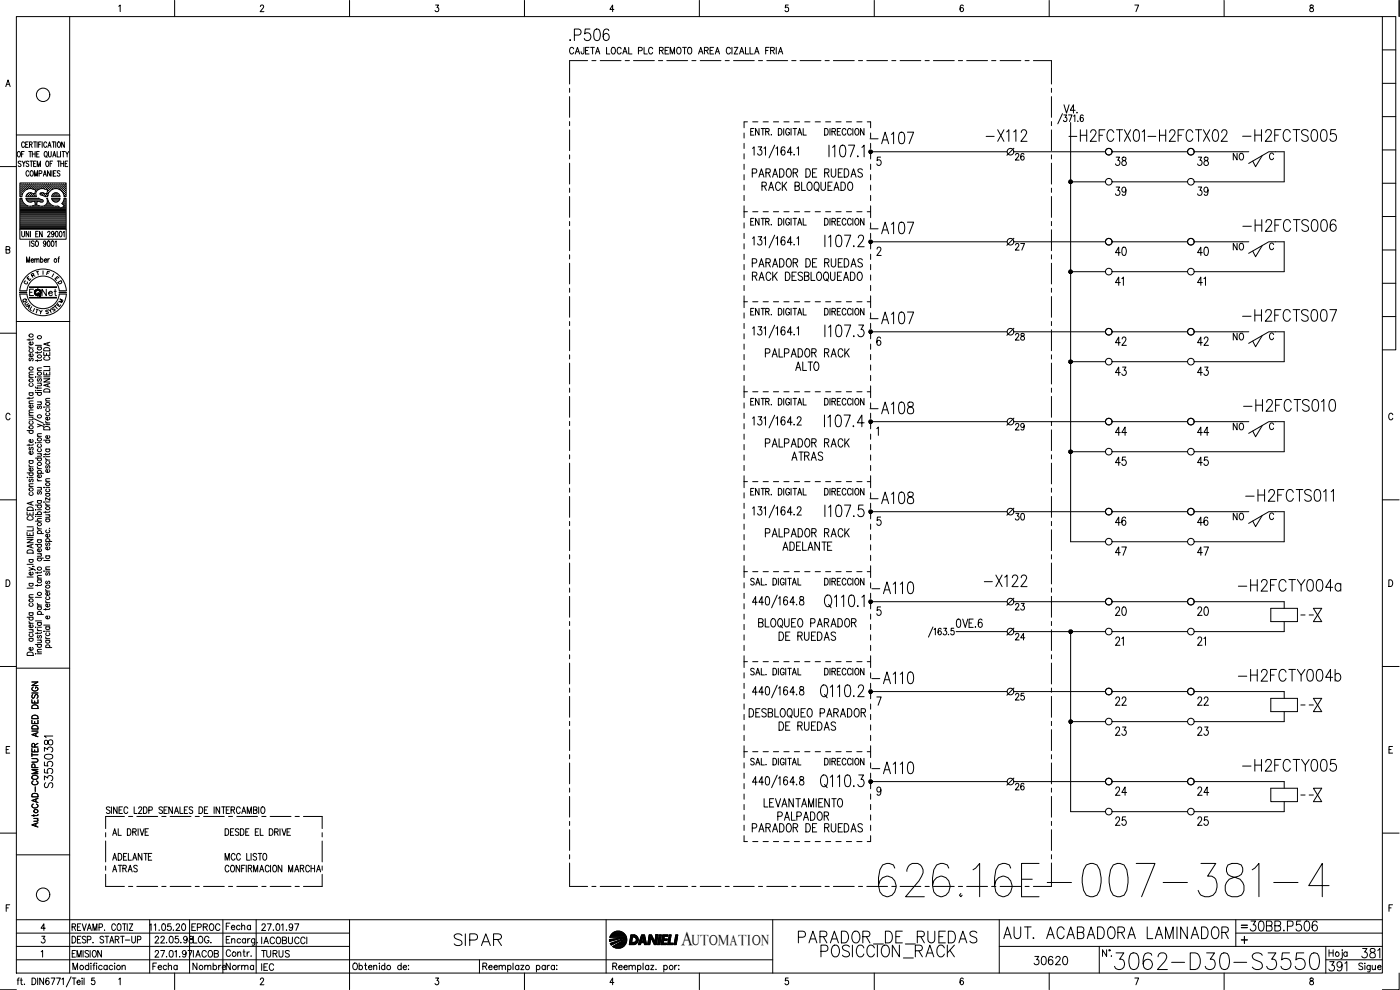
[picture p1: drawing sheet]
<svg xmlns="http://www.w3.org/2000/svg" width="420mm" height="297mm" viewBox="0 0 420 297" stroke-linecap="round" stroke-linejoin="round" font-family="sans-serif">
<defs><g id="words">
<text font-size="15" x="262.5" y="270.2">626.16E-007-381-4</text>
<text font-size="8.8" x="333.4" y="292.1">3062-D30-S3550</text>
<g font-size="7.5">
<text x="238.5" y="284.3">PARADOR_DE_RUEDAS</text>
<text x="245.2" y="288.6">POSICCION_RACK</text>
</g>
<g font-size="7.1">
<text x="169.7" y="13.4">.P506</text>
<text x="260" y="44.4">-A107</text>
<text x="294.6" y="43.7">-X112</text>
<text x="319.6" y="43.7">-H2FCTX01</text>
<text x="343.3" y="43.7">-H2FCTX02</text>
<text x="371.8" y="43.7">-H2FCTS005</text>
<text x="260" y="71.3">-A107</text>
<text x="371.8" y="70.6">-H2FCTS006</text>
<text x="260" y="98.4">-A107</text>
<text x="371.8" y="97.7">-H2FCTS007</text>
<text x="260" y="125.2">-A108</text>
<text x="371.8" y="124.5">-H2FCTS010</text>
<text x="260" y="152.4">-A108</text>
<text x="372.5" y="151.7">-H2FCTS011</text>
<text x="260.3" y="179.2">-A110</text>
<text x="370.4" y="178.5">-H2FCTY004a</text>
<text x="260.3" y="206.4">-A110</text>
<text x="370.4" y="205.7">-H2FCTY004b</text>
<text x="260.3" y="233.5">-A110</text>
<text x="371.8" y="232.5">-H2FCTY005</text>
<text x="135.1" y="285">SIPAR</text>
<text x="299.9" y="282.9">AUT. ACABADORA LAMINADOR</text>
</g>
<text font-size="6.6" x="294.2" y="177.1">-X122</text>
<g font-size="6.2">
<text x="237.4" y="112.5">ALTO</text>
<text x="373.9" y="280.5">30BB.P506</text>
<text x="397.6" y="292.5">391</text>
<text x="407.5" y="288.6">381</text>
</g>
<text font-size="5.9" x="204.4" y="283.4">A</text>
<g font-size="5.7">
<text x="333.4" y="50.8">38</text>
<text x="358.1" y="50.8">38</text>
<text x="224.4" y="54.3">PARADOR DE RUEDAS</text>
<text x="333.4" y="60">39</text>
<text x="358.1" y="60">39</text>
<text x="333.4" y="78">40</text>
<text x="358.1" y="78">40</text>
<text x="224.4" y="81.5">PARADOR DE RUEDAS</text>
<text x="333.4" y="86.8">41</text>
<text x="358.1" y="86.8">41</text>
<text x="333.4" y="104.8">42</text>
<text x="358.1" y="104.8">42</text>
<text x="228.6" y="108.3">PALPADOR RACK</text>
<text x="333.4" y="113.9">43</text>
<text x="358.1" y="113.9">43</text>
<text x="333.4" y="131.9">44</text>
<text x="358.1" y="131.9">44</text>
<text x="228.6" y="135.5">PALPADOR RACK</text>
<text x="236.4" y="139.3">ATRAS</text>
<text x="333.4" y="140.8">45</text>
<text x="358.1" y="140.8">45</text>
<text x="333.4" y="158.7">46</text>
<text x="358.1" y="158.7">46</text>
<text x="228.6" y="162.3">PALPADOR RACK</text>
<text x="333.4" y="167.9">47</text>
<text x="358.1" y="167.9">47</text>
<text x="333.4" y="185.9">20</text>
<text x="358.1" y="185.9">20</text>
<text x="226.5" y="189.4">BLOQUEO PARADOR</text>
<text x="232.5" y="193.3">DE RUEDAS</text>
<text x="333.4" y="194.7">21</text>
<text x="358.1" y="194.7">21</text>
<text x="333.4" y="212.7">22</text>
<text x="358.1" y="212.7">22</text>
<text x="333.4" y="221.9">23</text>
<text x="358.1" y="221.9">23</text>
<text x="16.6" y="237.4" transform="rotate(-90 16.6 237.4)">S3550381</text>
<text x="333.4" y="239.9">24</text>
<text x="358.1" y="239.9">24</text>
<text x="224.4" y="250.8">PARADOR DE RUEDAS</text>
<text x="232.1" y="247.3">PALPADOR</text>
<text x="333.4" y="248.7">25</text>
<text x="358.1" y="248.7">25</text>
<text x="309" y="290.7">30620</text>
</g>
<g font-size="5.3">
<text x="303.4" y="49.4">26</text>
<text x="369" y="49.4">NO</text>
<text x="369" y="76.2">NO</text>
<text x="11.3" y="90">Net</text>
<text x="303.4" y="103.4">28</text>
<text x="369" y="103.4">NO</text>
<text x="369" y="130.2">NO</text>
<text x="303.4" y="157.3">30</text>
<text x="369" y="157.3">NO</text>
<text x="303.4" y="193.3">24</text>
<text x="303.4" y="211.3">25</text>
<text x="56.4" y="280.5">EPROC</text>
<text x="77.3" y="288.6">TURUS</text>
</g>
<g font-size="4.9">
<text x="303.4" y="76.2">27</text>
<text x="303.4" y="130.2">29</text>
<text x="303.4" y="184.1">23</text>
<text x="303.4" y="238.1">26</text>
<text x="66.7" y="280.1">Fecha</text>
<text x="44.8" y="292.1">Fecha</text>
<text x="56.8" y="292.1">Nombre</text>
<text x="66.7" y="292.1">Norma</text>
</g>
<text font-size="4.4" x="207.6" y="283.4">UTOMATION</text>
<g font-size="4">
<text x="12.7" y="83.6">F</text>
<text x="6" y="86.4">C</text>
<text x="8.1" y="84.3">R</text>
<text x="16.2" y="86.4">D</text>
<text x="5.6" y="92.1">Q</text>
<text x="6.3" y="92.8">U</text>
<text x="6.7" y="93.8">A</text>
<text x="14.8" y="93.8">T</text>
<text x="16.6" y="92.1">M</text>
</g>
<text font-size="3.5" x="371.5" y="279.4">=</text>
</g></defs>
<!-- layer: XR-FG100|CART -->
<g fill="none" stroke="#000" stroke-width=".3">
<path d="M4.9 5h410v287h-410zM20.9 5v287M35.6 1.9l.5-.4v2M52.4 .1v4.9M78.1 2l.4-.5h.3l.3 .4-1 1.6h1.1M104.9 .1v4.9M130.7 1.5h.9l-.5 .8a.6 .6 0 0 1 .5 .9 .6 .6 0 0 1-1-.1M157.4 .1v4.9M184.2 2.8h-1.2l.9-1.3v2M209.9 .1v4.9M236.6 1.5h-.8l-.1 .9a.6 .6 0 0 1 .9 0 .6 .6 0 0 1-.1 .9 .6 .6 0 0 1-.9-.2M262.4 .1v4.9"/>
<path d="M289.1 1.8l-.3-.3a1.12 1.12 0 0 0-.1 2 .59 .59 0 0 0 .5-.8 .59 .59 0 0 0-1-.2l-.1 .3M314.9 .1v4.9M340.6 1.5h1.1l-.8 2M367.4 .1v4.9M393.2 1.6v.5a.82 .82 0 0 1 .9 .4 .82 .82 0 0 1-.1 .9 .65 .65 0 0 1-1-.4 .65 .65 0 0 1 .9-.7l.2-.3-.1-.4zM414.9 5h4v100h-4M414.9 15h4M419.9 .1v4.9M1.7 26l.7-2 .6 2M2 25.3h.8M414.9 35h4M414.9 25h4"/>
<path d="M0 50h4.9M4.9 40.5h16M5.4 45.5h.1a.86 .86 0 0 1 .7 .8 .86 .86 0 0 1-.7 .8 1.09 1.09 0 0 1-.1-1.6zM6.1 56.8h.1M6.1 56.2h.1M6.1 55.5h.1M6.1 57.4h.1M6.1 58.1h.1M6.1 58.7h.1M6.1 60h.4M6.1 59.7h.4M6.3 57.1h.1"/>
<path d="M6.3 56.5h.1M6.3 55.9h.1M6.3 55.2h.1M6.3 57.8h.1M6.3 58.4h.1M6.3 48.5l-.3-.2-.5 .2 .1 .5 .6 .3 .1 .4-.3 .3-.5-.3M6.3 55.1v.2M6.3 55.8v.2M6.3 56.4v.2M6.3 57.1v.1M6.3 57.7v.2M6.3 58.3v.2"/>
<path d="M6.5 46.2h.4M6.6 59h-.6v-4.1h13.9v4.1h-.7M6.6 59.5h-.6v9.3h13.9v-9.3h-.7M6.6 56.8h.1M6.6 56.2h.1M6.6 55.5h.1M6.6 57.4h.1M6.6 58.1h.1M6.6 59.5a2.54 2.54 0 0 0 3.2 2.3M6.6 48.3l.5 .8 .5-.8M6.6 55.4v.2M6.6 56.1v.1"/>
<path d="M6.6 56.7v.2M6.6 57.3v.2M6.6 58v.2M6.9 57.1h.1M6.9 56.5h.1M6.9 55.9h.1M6.9 55.2h.1M6.9 55.1v.2M6.9 55.8v.2M6.9 56.4v.2M6.9 57.1v.1M7.1 49.1v.9"/>
<path d="M7.2 56.8h.2M7.2 56.2h.2M7.2 55.5h.2M7.2 45.5h-.7v1.6M7.3 55.4v.2M7.3 56.1v.1M7.3 56.7v.2M7.4 43a.47 .47 0 0 0-.6-.4 .47 .47 0 0 0-.3 .6v.4a.46 .46 0 0 0 .3 .6 .46 .46 0 0 0 .6-.4M7.5 56.5h.2M7.5 55.9h.2M7.5 55.2h.2M7.6 55.1v.2"/>
<path d="M7.6 55.8v.2M7.6 56.4v.2M7.7 43.3h.5M7.8 56.8h.1M7.8 56.2h.2M7.8 55.5h.2M7.9 55.4v.2M7.9 56.1v.1M7.9 56.7v.1M7.9 59.7h3.7M8 58.7h.1M8.1 60h4.4"/>
<path d="M8.2 56.5h.1M8.2 55.9h.1M8.2 55.2h.1M8.2 58.4h.1M8.2 55.1v.2M8.2 55.8v.2M8.2 56.4v.2M8.2 58.3v.2M8.5 42.6h-.8v1.6h.8M8.5 56.2h.1M8.5 55.5h.1M8.5 58.7h.1"/>
<path d="M8.5 58.1h.1M8.6 55.4v.2M8.6 56.1v.1M8.6 58.1v.1M8.6 58.6v.2M8.6 48.5a.41 .41 0 0 0-.6-.2 .41 .41 0 0 0 0 .7l.4 .2a.43 .43 0 0 1 .1 .7 .43 .43 0 0 1-.7-.2M8.6 45.5h.9M8.7 51.6l-.3-.4a.86 .86 0 0 0-.6 .8 .86 .86 0 0 0 .6 .9l.3-.5M8.8 56.5h.1M8.8 55.9h.1M8.8 55.2h.1M8.8 58.4h.1"/>
<path d="M8.8 43.3l.8-.1v-.5l-.8-.1v1.6M8.8 55.1v.2M8.8 55.8v.2M8.8 56.4v.1M8.8 58.3v.2M9 48.3h.8M9.1 45.5v1.6M9.1 56.2h.2M9.1 55.5h.2M9.1 58.1h.2M9.1 58.7h.2M9.1 51.4l.3-.2a.86 .86 0 0 1 .6 .8 .86 .86 0 0 1-.6 .9l-.4-.7z"/>
<path d="M9.2 55.4v.2M9.2 56.1v.1M9.2 58v.2M9.2 58.6v.2M9.2 43.3l.5 .9M9.4 48.3v1.7M9.4 56.5h.2M9.4 55.9h.2M9.4 55.2h.2M9.4 58.4h.2M9.5 55.1v.2M9.5 55.8v.2"/>
<path d="M9.5 56.4v.1M9.5 58.3v.2M9.7 46.2h.8M9.7 45.5v1.6M9.7 56.2h.2M9.7 55.5h.2M9.7 58.7h.2M9.8 56.7l1 .4-.4 1.1-1-.3M9.8 56.7a2.54 2.54 0 0 0-3.2 2.3M9.8 58.2h.1M9.8 55.4v.2M9.8 56.1v.1"/>
<path d="M9.8 58.6v.2M10.1 56.5h.1M10.1 55.9h.1M10.1 55.2h.1M10.1 58.4h.1M10.1 49.1h.4M10.1 42.6h.8M10.1 55.1v.2M10.1 55.8v.2M10.1 56.4v.2M10.1 58.3v.2M10.3 52.9v-1.7l.5 1.7 .5-1.7v1.7"/>
<path d="M10.4 56.8h.1M10.4 56.2h.1M10.4 55.5h.1M10.4 58.7h.1M10.5 55.4v.2M10.5 56.1v.1M10.5 56.7v.1M10.5 58.6v.2M10.5 58.1h.1M10.5 42.6v1.6M10.5 45.5v1.6M10.7 56.5h.1"/>
<path d="M10.7 55.9h.1M10.7 55.2h.1M10.8 55.1v.2M10.8 55.8v.2M10.8 56.4v.2M10.8 57.1h.1M10.8 48.3h-.7v1.7h.7M11 56.8h.2M11 56.2h.2M11 55.5h.2M11 46.2h.5M11.1 55.4v.2"/>
<path d="M11.1 56.1v.1M11.1 56.7v.2M11.1 42.6v1.6M11.2 50v-1.7l.4 1.7 .5-1.7v1.7M11.3 56.5h.2M11.3 55.9h.2M11.3 55.2h.2M11.4 55.1v.2M11.4 55.8v.2M11.4 56.4v.2M11.5 56.9a1.46 1.46 0 0 0-.5 2l-3.2 .1 .7-1 .9-.1M11.5 59.5h-3.7l.7 1 .9 .1"/>
<path d="M11.5 59.5l.3 .1M11.6 43.3h.5M11.6 56.2h.2M11.6 55.5h.2M11.7 52.1l.7-.1 .1-.7-.8-.1v1.7M11.7 55.4v.2M11.7 56.1v.1M11.7 59.6l1 .3M11.8 45.5h-.8v1.6h.8M12 56.5h.1M12 55.9h.1M12 55.2h.1"/>
<path d="M12 55.1v.2M12 55.8v.2M12 56.4v.2M12.1 58.4l1 .3M12.3 56.2h.1M12.3 55.5h.1M12.3 58.1h.1M12.4 42.6h-.8v1.6M12.4 55.4v.2M12.4 56.1v.1M12.4 58v.2M12.6 56.5h.1"/>
<path d="M12.6 55.9h.1M12.6 55.2h.1M12.6 58.4h.1M12.7 42.6v1.6M12.7 55.1v.2M12.7 55.8v.2M12.7 56.4v.1M12.7 58.3v.2M12.7 59.9l.3 .3-.1 .3-.7 .1M12.9 56.2h.2M12.9 55.5h.2M12.9 58.1h.2"/>
<path d="M13 52.9l.5-1.7 .4 1.7M13 55.4v.2M13 56.1v.1M13 58v.2M13 57.9l-.3-.1a.41 .41 0 0 0-.5 .1 .41 .41 0 0 0-.1 .5M13.2 52.3h.6M13.3 56.5h.1M13.3 55.9h.1M13.3 55.2h.1M13.3 58.4h.1M13.3 55.1v.2M13.3 55.8v.2"/>
<path d="M13.3 56.4v.2M13.3 58.3v.2M13.4 56.7l1 .4-.4 1.1-1-.3M13.4 56.7l-1-.1-1 .3M13.5 45.5h.1a.86 .86 0 0 1 .6 .8 .86 .86 0 0 1-.6 .8 1.14 1.14 0 0 1-.1-1.6zM13.5 56.2h.2M13.5 55.5h.2M13.5 58.7h.2M13.6 55.4v.2M13.6 56.1v.1M13.6 58.6v.2M13.8 46.8l.3 .4"/>
<path d="M13.9 56.5h.1M13.9 55.9h.1M13.9 55.2h.1M13.9 58.4h.1M13.9 55.1v.2M13.9 55.8v.2M13.9 56.4v.2M13.9 58.3v.2M14 48.4l.1-.1a.86 .86 0 0 1 .6 .9 .86 .86 0 0 1-.6 .8 1.14 1.14 0 0 1-.1-1.6zM14 43l-.3-.4a.86 .86 0 0 0-.6 .8 .86 .86 0 0 0 .6 .8l.3-.4M14.2 58.7h.1M14.2 56.8h.2"/>
<path d="M14.2 56.2h.2M14.2 55.5h.2M14.2 58.1h.2M14.3 55.4v.2M14.3 56.1v.1M14.3 56.7v.2M14.3 58v.2M14.3 57.4h.1M14.4 44.2l.5-1.6 .4 1.6M14.5 57.1h.1M14.5 56.5h.1M14.5 55.9h.1"/>
<path d="M14.5 55.2h.1M14.5 57.8h.1M14.6 45.5v1.3l.3 .3 .4-.3 .1-1.3M14.6 55.1v.2M14.6 55.8v.2M14.6 56.4v.2M14.6 57.1v.1M14.6 57.7h.1M14.6 43.7h.6M14.8 56.8h.2M14.8 56.2h.2M14.8 55.5h.2"/>
<path d="M14.9 55.4v.2M14.9 56.1v.1M14.9 56.7v.2M15 49.1h.5M15.1 51.2v1.7l-.8-1.7v1.7M15.2 56.5h.1M15.2 55.9h.1M15.2 55.2h.1M15.2 55.1v.2M15.2 55.8v.2M15.2 56.4v.2M15.5 56.8h.1"/>
<path d="M15.5 56.2h.1M15.5 55.5h.1M15.5 55.4v.2M15.5 56.1v.1M15.5 56.7v.1M15.6 51.2v1.7M15.6 59.7h2.3M15.7 42.6h.8M15.8 48.3h-.8v1.7M15.8 56.5h.1M15.8 55.9h.1M15.8 55.2h.1"/>
<path d="M15.8 60h1.9M15.8 47.1l.5-1.6 .5 1.6M15.8 55.1v.2M15.8 55.8v.2M15.8 56.4v.2M15.9 58.4l-.1 .1M16 46.6h.6M16 52h.5M16.1 56.2h.2M16.1 55.5h.2M16.1 58.7h.2M16.1 42.6v1.6"/>
<path d="M16.2 55.4v.2M16.2 56.1v.1M16.2 58.1v.1M16.2 58.6v.2M16.2 58.1h.1M16.4 55.9h.2M16.4 55.2h.2M16.4 58.4h.2M16.5 56.4l.1 .1M16.5 55.1v.2M16.5 55.8v.2M16.5 58.3v.2"/>
<path d="M16.7 56.2h.2M16.7 55.5h.2M16.7 58.1h.2M16.7 58.7h.2M16.7 42.6v1.6M16.8 51.2h-.8v1.7h.8M16.8 55.4v.2M16.8 56.1v.1M16.8 58v.2M16.8 58.6v.2M17.1 56.5h.1M17.1 55.9h.1"/>
<path d="M17.1 55.2h.1M17.1 58.4h.1M17.1 55.1v.2M17.1 55.8v.2M17.1 56.4v.1M17.1 58.3v.2M17.1 45.5v1.6h.8M17.2 48.3h.8M17.3 57.9l-1.1 .1-.7 1h2.5l-.2-.6-.6-.5M17.3 42.8l.3-.2a.86 .86 0 0 1 .6 .8 .86 .86 0 0 1-.6 .8l-.4-.6zM17.4 56.2h.1M17.4 55.5h.1"/>
<path d="M17.4 58.7h.1M17.4 55.4v.2M17.4 56.1v.1M17.4 58.6v.2M17.6 48.3v1.7M17.7 56.5h.1M17.7 55.9h.1M17.7 55.2h.1M17.7 56.8l1 .8 .5 1.4M17.7 55.1v.2M17.7 55.8v.2M17.7 56.4v.2"/>
<path d="M17.7 56.8a2.53 2.53 0 0 0-3.4 2.2l-1.2-.2M18 51.4a.42 .42 0 0 0-.6-.2 .42 .42 0 0 0-.1 .6l.4 .3a.43 .43 0 0 1 .2 .7 .43 .43 0 0 1-.7-.2M18 56.8h.2M18 56.2h.2M18 55.5h.2M18.1 55.4v.2M18.1 56.1v.1M18.1 56.7v.2M18.2 45.5v1.6M18.2 49.1h.9M18.2 48.3v1.7M18.3 56.5h.2"/>
<path d="M18.3 55.9h.2M18.3 55.2h.2M18.4 57.1h.1M18.4 55.1v.2M18.4 55.8v.2M18.4 56.4v.2M18.6 56.8h.2M18.6 56.2h.2M18.6 55.5h.2M18.6 45.5h.8M18.7 57.3l.1 .1M18.7 55.4v.2"/>
<path d="M18.7 56.1v.1M18.7 56.7v.2M19 57.1h.1M19 56.5h.1M19 55.9h.1M19 55.2h.1M19 57.8h.1M19 45.5v1.6M19 55.1v.2M19 55.8v.2M19 56.4v.2M19 57.1v.1"/>
<path d="M19 57.7v.2M19.1 48.3v1.7M19.2 59.5l-.7 1.6M19.3 56.8h.1M19.3 56.2h.1M19.3 55.5h.1M19.3 57.4h.1M19.3 58.1h.1M19.3 60h.4M19.3 42.6v1.6l-.8-1.6v1.6M19.3 58.7h.1M19.3 59.7h.4"/>
<path d="M19.3 55.4v.2M19.3 56.1v.1M19.3 56.7v.2M19.3 57.3v.2M19.3 58v.2M19.3 58.6v.2M19.6 49.1h.4M19.6 57.1h.1M19.6 56.5h.1M19.6 55.9h.1M19.6 55.2h.1M19.6 57.8h.1"/>
<path d="M19.6 58.4h.1M19.6 55.1v.2M19.6 55.8v.2M19.6 56.4v.2M19.6 57.1v.1M19.6 57.7v.2M19.6 58.3v.2M19.7 45.5l.5 .7 .4-.7M20.2 46.2v.9M20.3 48.3h-.7v1.7h.7M414.9 55h4M414.9 45h4"/>
<path d="M1.8 74.9l1-.1 .1-.6-1.1-.2v2l1.1-.2 .1-.5-.5-.4M6 68.8v3h13.9v-3M6.1 64.4h13.6M6.1 64.1h13.6M6.1 63.8h13.6M6.1 63.5h13.6M6.1 63.1h13.6M6.1 62.9h13.6M6.1 62.5h12M6.1 62.2h11.7M6.1 61.9h2.2M6.1 61.6h1.6"/>
<path d="M6.1 61.2h1.2M6.1 60.9h.9M6.1 60.6h.7M6.1 60.3h.5M6.1 64.8h13.6M6.1 65.1h13.6M6.1 65.4h13.6M6.1 65.7h13.6M6.1 66h13.6M6.1 66.3h13.6M6.1 66.7h13.6M6.1 67h13.6"/>
<path d="M6.1 67.3h13.6M6.1 67.6h13.6M6.1 67.9h13.6M6.1 68.2h13.6M6.1 68.6h13.6M6.5 69.4v1.2l.4 .5 .5-.5v-1.2M8 78.7v-1.6l.4 1.6 .5-1.6v1.6M8.3 60.3h1.7M8.6 69.4v1.7l-.8-1.7v1.7M8.9 72.3v1.6M9.1 69.4v1.7M9.4 78.1h.7l-.1-.3a.47 .47 0 0 0-.7 .1 .47 .47 0 0 0 .1 .6l.3 .2 .4-.2"/>
<path d="M9.4 60.6l1-.3 .2 1.2-.8 .3M9.8 61.9h2M10.2 72.5l-.3-.2-.5 .2 .1 .4 .7 .6-.3 .4-.5-.2M10.4 78l.3-.4 .3 .1v1M10.4 77.6v1.1M10.5 60.3h.6M10.5 60.6h.5M10.6 61.6h.4M10.6 60.9h.4M10.7 61.2h.2M10.7 70.2h.5M10.8 72.4l.2-.1a.86 .86 0 0 1 .6 .8 .86 .86 0 0 1-.6 .8 1.09 1.09 0 0 1-.2-1.5z"/>
<path d="M11 78l.3-.4 .3 .1 .1 1M11.5 69.4h-.8v1.7h.8M11.6 60.3h1.3M12.2 77.9l.1-.2a.46 .46 0 0 1 .6 .5 .46 .46 0 0 1-.7 .3M12.2 60.6l-1-.3-.2 1.2a1.94 1.94 0 0 0 2.1 .2 1.94 1.94 0 0 0 1.1-1.8l-.2-.4h.3a2.57 2.57 0 0 0 3.1 2.3l.8 .7 1.1-.6M12.2 77.1v1.6M12.7 69.4v1.7l-.8-1.7v1.7M13.2 61.9h2.8M13.3 78.1h.7l-.1-.4a.46 .46 0 0 0-.6 .5 .46 .46 0 0 0 .7 .3M13.7 61.6h1.7M13.8 72.8l-.2 .4a.42 .42 0 0 1-.6-.4 .42 .42 0 0 1 .7-.3l-.1 1.4h-.3l-.2-.2M14 61.2h1"/>
<path d="M14.2 60.9h.5M14.3 60.6h.2M14.3 69.8a.38 .38 0 0 1 .5-.4 .38 .38 0 0 1 .1 .6l-.6 1.1h.8M14.3 60.3h.1M14.4 72.4l.2-.1a.96 .96 0 0 1 0 1.6l-.4-.7zM14.4 77.6v1.1M14.9 77.6l-.5 .5M15.5 72.4l.2-.1a.92 .92 0 0 1 .5 .8 .92 .92 0 0 1-.5 .8l-.3-.7zM16 60.3h1.4M16.2 70l-.2 .3a.43 .43 0 0 1-.6-.4 .43 .43 0 0 1 .7-.3l.1 .7-.2 .7-.3 .1-.2-.3M16.6 72.6l.2-.3v1.6M16.8 69.5l.2-.1a.96 .96 0 0 1 0 1.7l-.4-.8z"/>
<path d="M17.2 60.5l.6-.4 .2-.6h-2.5l.7 1 1.1 .1M17.4 77.6h.4M17.9 77.1l-.3 .1v1.5M17.9 69.5l.3-.1a.96 .96 0 0 1 0 1.7l-.4-.8zM18.3 62.5h1.4M18.6 61.1l.7 .7M18.8 60.9h.9M18.8 61.2h.9M18.9 62.2h.8M19 69.7l.3-.3v1.7M19 60.6h.7M19.1 60.3h.6"/>
<path d="M19.2 61.6h.5M19.4 61.9h.3M414.9 75h4M414.9 65h4M0 100h4.9M4.9 96.5h16M5.9 88.2a7 7 0 0 0 7 6.5 7 7 0 0 0 7-6.5M5.9 87.2a7 7 0 0 1 7-6.5 7 7 0 0 1 7 6.5M8.1 88.2a4.9 4.9 0 0 0 4.8 4.4 4.9 4.9 0 0 0 4.9-4.4M8.1 87.2a4.9 4.9 0 0 1 4.8-4.4 4.9 4.9 0 0 1 4.9 4.4M8.8 89.2h8.2M8.8 89.4h8.2"/>
<path d="M8.8 86.3h8.2M8.8 86.1h8.2M8.9 89.3h8M8.9 86.2h8M10.1 86.8h-1.2v1.9M10.9 92.8l.6 .2M11.9 93.1l.3 .5 .5-.4M12.2 93.6l-.1 .6M414.9 95h4M414.9 85h4M8.7 103.8l.1 .4 .4 .2M8.7 101.7v.5"/>
<path d="M8.7 119.2v.5M8.7 117.8h1.2M8.7 113.2h1.2M8.7 104.4h1.2M9 117.8a.57 .57 0 0 0 .2 1 .57 .57 0 0 0 .7-.7l-.2-.3M9 115a.52 .52 0 0 0 0 .8 .52 .52 0 0 0 .7 0 .52 .52 0 0 0 0-.8M9 107.5l-.3 .3 .1 .4h.3l.2-.5 .4-.2 .2 .3-.2 .5M9 104.8a.52 .52 0 0 0 0 .8 .52 .52 0 0 0 .7 0 .52 .52 0 0 0 0-.8M9.7 106.2a.53 .53 0 0 1 0 .7 .53 .53 0 0 1-.7 .1 .53 .53 0 0 1-.1-.8h.3v.8M9.7 102.6a.53 .53 0 0 1 0 .7 .53 .53 0 0 1-.7 .1 .53 .53 0 0 1-.1-.7l.3-.1v.9M9.9 119.2v.3h-1.8M9.9 112.4l-1.1 .1-.1 .4 .4 .3"/>
<path d="M9.9 111.6l-1.1 .1-.1 .4 .4 .3M9.9 101.6l-.3 .4h-1.5M10.6 117.2h.2zM10.6 116.1l.4 .3h1.4M10.6 117.8h1.8M10.6 103.6h1.8M10.7 113.1h.1M11.2 113.1h1.2M11.2 105.5v.5M11.2 107.9v.5M11.2 116.1v.6M11.2 117.2h1.2"/>
<path d="M11.2 115h1.2M11.2 111.2h1.2M11.2 104.1h1.2M11.5 117.8a.52 .52 0 0 0 0 .7 .52 .52 0 0 0 .7 0 .52 .52 0 0 0 0-.7M11.5 113.6l-.3 .3 .3 .5 .4-.7h.5v.4l-.2 .3M11.5 104.1a.52 .52 0 0 0 0 .8 .52 .52 0 0 0 .7 0 .52 .52 0 0 0 0-.8M12.1 115l.3 .3v.4l-1.2 .1M12.4 110.4l-1.1 .1-.1 .3 .4 .4M12.4 107.9v.2l-1.8 .1M12.4 105.4l-.3 .4h-1.5M13.1 113.7h1.8l-1.8 .9h1.8M13.1 111.6v.9h1.8v-.9"/>
<path d="M13.1 105.7v.9h1.8v-.9M13.1 113.1h1.8M13.1 110h1.8M13.2 117a.99 .99 0 0 1 1.1-.3 .99 .99 0 0 1 .6 .9h-1.8zM13.2 104.5a1.2 1.2 0 0 1 1.7 .3v.5h-1.8zM13.5 107a.53 .53 0 0 0-.4 .7 .53 .53 0 0 0 .7 .4h.4a.53 .53 0 0 0 .7-.4 .53 .53 0 0 0-.4-.7M14 106v.6M14 112v.5M14.4 102.9v.7M14.4 115.3v.6M14.9 119.5l-1.1 .1-.1 .4 .4 .3M14.9 115l-1.8 .6 1.8 .5"/>
<path d="M14.9 110.3v.9h-1.8M14.9 102.7l-1.8 .5 1.8 .6M3 124.4a.63 .63 0 0 0-.8-.4 .63 .63 0 0 0-.4 .7v.5a.63 .63 0 0 0 .4 .8 .63 .63 0 0 0 .8-.5M8.1 129.2h1.8M8.7 139.5l.1 .3 .4 .3M8.7 138.2h1.2M8.7 133.3v.5M8.7 125.2h1.2M8.7 124.6h1.2M8.7 121.1h1.2M9 138.2a.52 .52 0 0 0 0 .7 .52 .52 0 0 0 .7 0 .52 .52 0 0 0 0-.7M9 134.2l-.3 .3 .3 .5 .4-.7h.5v.4l-.2 .3"/>
<path d="M9 129.2a.52 .52 0 0 0 0 .7 .52 .52 0 0 0 .7 0 .52 .52 0 0 0 0-.7M9 126.4a.57 .57 0 0 0 .2 1 .57 .57 0 0 0 .7-.7l-.2-.3M9.6 125.2l.3 .3v.4l-1.2 .1M9.7 135.5a.53 .53 0 0 1 0 .7 .53 .53 0 0 1-.7 0 .53 .53 0 0 1-.1-.7h.3v.8M9.7 131.9a.52 .52 0 0 1 0 .7 .52 .52 0 0 1-.7 0 .52 .52 0 0 1-.1-.7h.3v.8M9.7 121.5a.53 .53 0 0 1 0 .7 .53 .53 0 0 1-.7 .1 .53 .53 0 0 1-.1-.7l.3-.1v.9M9.9 133.2v.3h-1.8M9.9 123.8l-1.1 .1-.1 .3 .4 .4M9.9 123l-1.1 .1-.1 .3 .4 .4M9.9 120.3l-1.1 .1-.1 .3 .4 .4M10.3 125.7l2.7 1.3M10.6 137.4h1.8"/>
<path d="M10.7 132.7v.2zM11.2 127.2l1.2 .5-1.2 .4M11.2 136.1h1.2M11.2 132.8h1.2M11.2 130.9h1.2M11.2 120.6h1.2M11.5 137.4l-.2 .2a.56 .56 0 0 0 .5 .7 .56 .56 0 0 0 .6-.7l-.2-.2M11.5 134.6a.52 .52 0 0 0 0 .8 .52 .52 0 0 0 .7 0 .52 .52 0 0 0 0-.8M11.5 133.3a.52 .52 0 0 0 0 .8 .52 .52 0 0 0 .7 0 .52 .52 0 0 0 0-.8M11.5 121.8l-.3 .3 .3 .5 .4-.7h.5v.4l-.2 .3M12.1 136.1l.3 .4v.3l-1.2 .1M12.1 120.6l.3 .4v.3l-1.2 .1"/>
<path d="M12.4 130.1l-1.1 .1-.1 .4 .4 .3M12.4 127.7l.6 .2v.3M13.1 137h.2zM13.1 122.1h.2zM13.1 132.1h1.8M13.2 128.3a.99 .99 0 0 1 1.1-.3 .99 .99 0 0 1 .6 1h-1.8zM13.2 127.3v.2zM13.7 137.4l.1 .4 .4 .2M13.7 126.4l.1 .3 .4 .2M13.7 136v.6M13.7 138h1.2M13.7 137h1.2"/>
<path d="M13.7 134.7h1.2M13.7 127.4h1.2M13.7 126.9h1.2M13.7 122.1h1.2M13.7 120.3h1.2M14 139.7l-.3 .3 .3 .5 .4-.7h.5v.4l-.2 .3M14 138.5l-.2 .1a.53 .53 0 0 0 .6 .7 .53 .53 0 0 0 .3-.8M14 134.7l-.2 .2a.53 .53 0 0 0 .6 .7 .53 .53 0 0 0 .3-.9M14 132.1a.57 .57 0 0 0 .2 .9 .57 .57 0 0 0 .7-.7l-.2-.2M14 123.9l-.2 .1a.56 .56 0 0 0 .5 .8 .56 .56 0 0 0 .6-.8l-.2-.1M14 122.6l-.2 .2a.56 .56 0 0 0 .5 .7 .56 .56 0 0 0 .6-.7l-.2-.2M14.7 130.7l.2 .1a.54 .54 0 0 1-.6 .8 .54 .54 0 0 1-.4-.8l.3-.1v.9"/>
<path d="M14.7 125.2l.2 .1a.54 .54 0 0 1-.6 .7 .54 .54 0 0 1-.4-.7l.3-.1v.8M14.9 136l-.3 .3h-1.5M418 124.4a.63 .63 0 0 0-.8-.4 .63 .63 0 0 0-.4 .7v.5a.63 .63 0 0 0 .4 .8 .63 .63 0 0 0 .8-.5M0 150h4.9M8.1 159.7v1h1.8v-1M8.1 153.6v.9h1.8v-.9M8.1 143.2h.2zM8.1 158.1h1.8M8.1 141.9h1.8M8.2 152.4a.99 .99 0 0 1 1.1-.2 .99 .99 0 0 1 .6 .9h-1.8zM8.6 155a.56 .56 0 0 0-.5 .6 .56 .56 0 0 0 .7 .5h.4a.57 .57 0 0 0 .7-.4 .57 .57 0 0 0-.4-.7M8.7 146h1.2"/>
<path d="M8.7 143.2h1.2M8.7 140.1h1.2M9 147.8a.52 .52 0 0 0 0 .7 .52 .52 0 0 0 .7 0 .52 .52 0 0 0 0-.7M9 143.7l-.3 .3 .3 .6 .4-.8h.5v.5l-.2 .3M9 141.9l-.2 .1a.56 .56 0 0 0 .5 .7 .56 .56 0 0 0 .6-.7l-.2-.1M9 154v.5M9.3 150.7v.7M9.7 140.5a.51 .51 0 0 1 0 .7 .51 .51 0 0 1-.7 .1 .51 .51 0 0 1-.1-.7l.3-.1v.8M9.9 158.4v.9h-1.8M9.9 150.5l-1.8 .5 1.8 .6M9.9 145.1l-1.1 .1-.1 .4 .4 .4M10.6 152.9h.2z"/>
<path d="M10.6 151.5h1.8M10.6 156.4h1.8M10.6 154.4h1.8M10.7 155h.1M11.2 158.1l.1 .4 .4 .2M11.2 143.7l.1 .3 .4 .3M11.2 140l.1 .4 .4 .2M11.2 146.2h1.2M11.2 158.7h1.2M11.2 154.9h1.2M11.2 152.9h1.2M11.2 150.2h1.2"/>
<path d="M11.2 144.3h1.2M11.2 142h1.8M11.2 140.6h1.2M11.5 154.4l-.2-.2a.56 .56 0 0 1 .5-.7 .56 .56 0 0 1 .6 .7l-.2 .2M11.5 151.5a.52 .52 0 0 0 0 .8 .52 .52 0 0 0 .7 0 .52 .52 0 0 0 0-.8M11.5 150.2a.57 .57 0 0 0 .2 .9 .57 .57 0 0 0 .7-.6l-.2-.3M11.5 147.5l-.3 .3 .1 .4h.3l.3-.6 .3-.1 .2 .3-.2 .5M11.5 142a.52 .52 0 0 1 0-.7 .52 .52 0 0 1 .7 0 .52 .52 0 0 1 0 .7M12.1 146.2l.3 .4v.4l-1.2 .1M12.2 142.4a.53 .53 0 0 1 0 .8 .53 .53 0 0 1-.7 0 .53 .53 0 0 1-.1-.7l.3-.1v.9M12.4 155.6h-1.1l-.1 .4 .4 .4M13.1 146.2h.2z"/>
<path d="M13.2 150.5v.2zM13.7 151l.1 .4 .4 .2M13.7 153.4v.5M13.7 155.7h1.2M13.7 154.5h1.2M13.7 151.6h1.2M13.7 150.6h1.2M13.7 148.1h1.2M13.7 146.2h1.2M13.7 144.4h1.2M14 159l-.2 .2a.56 .56 0 0 0 .5 .7 .56 .56 0 0 0 .6-.7l-.2-.2M14 155.7l-.2 .2a.56 .56 0 0 0 .5 .7 .56 .56 0 0 0 .6-.7l-.2-.2"/>
<path d="M14 148.1l-.2 .1a.56 .56 0 0 0 .5 .7 .56 .56 0 0 0 .6-.7l-.2-.1M14 146.8a.57 .57 0 0 0 .2 .9 .57 .57 0 0 0 .7-.7l-.2-.2M14.6 154.5l.3 .3v.4h-1.2M14.7 140.9l.2 .1a.54 .54 0 0 1-.6 .8 .54 .54 0 0 1-.4-.8l.3-.1v.9M14.9 158.5h-.1M14.9 153.4l-.3 .3h-1.5M14.9 149.3v.8l-1.2-.8v.8M14.9 143.6l-1.1 .1-.1 .3 .4 .4M414.9 150h5M1.8 174a1.01 1.01 0 0 1 1.2 1 1.01 1.01 0 0 1-1.2 1zM8.1 161.8h1.8l-1.8 1h1.8M8.1 176.5h1.8"/>
<path d="M8.1 173.1h1.8M8.1 169.3h1.8M8.1 161.2h1.8M8.2 165.3a.99 .99 0 0 1 1.1-.3 .99 .99 0 0 1 .6 1h-1.8zM8.7 170.3l1.2 .4-1.2 .4M8.7 179.2h1.2M8.7 175h1.2M8.7 167.9h1.2M9 175l-.2 .2a.56 .56 0 0 0 .5 .7 .56 .56 0 0 0 .6-.7l-.2-.2M9 167.9a.52 .52 0 0 0 0 .7 .52 .52 0 0 0 .7 0 .52 .52 0 0 0 0-.7M9 160.1v.6M9.3 163.5v.7"/>
<path d="M9.7 171.6a.53 .53 0 0 1 0 .8 .53 .53 0 0 1-.7 0 .53 .53 0 0 1-.1-.7l.3-.1v.9M9.9 169.9l.4 .1M9.9 178.4l-1.1 .1-.1 .4 .4 .3M9.9 170.7l.6 .2v.3M9.9 163.3l-1.8 .6 1.8 .6M10.6 179.2h1.8M10.6 163.4h1.8M11.2 171.6v.5M11.2 175.4v.5M11.2 174h1.2M11.2 173.5h1.2M11.2 167.5h1.8"/>
<path d="M11.2 166.1h1.2M11.2 162h1.2M11.2 160.1h1.8M11.5 174a.52 .52 0 0 0 0 .7 .52 .52 0 0 0 .7 0 .52 .52 0 0 0 0-.7M11.5 167.5l-.2 .1a.56 .56 0 0 0 .5 .7 .56 .56 0 0 0 .6-.7l-.2-.1M11.5 163.4a.52 .52 0 0 0 0 .7 .52 .52 0 0 0 .7 0 .52 .52 0 0 0 0-.7M11.5 162a.52 .52 0 0 0 0 .7 .52 .52 0 0 0 .7 0 .52 .52 0 0 0 0-.7M11.5 160.1a.52 .52 0 0 1 0-.8 .52 .52 0 0 1 .7 0 .52 .52 0 0 1 0 .8M12.1 166.1l.3 .4v.4h-1.2M12.2 164.7a.53 .53 0 0 1 0 .7 .53 .53 0 0 1-.7 .1 .53 .53 0 0 1-.1-.8h.3v.9M12.4 175.3l-.3 .4h-1.5M12.4 172.7h-1.1l-.1 .4 .4 .4"/>
<path d="M12.4 171.5v.3l-1.8 .1M13.1 171.4h.2zM13.1 168.2h1.8M13.7 176.8l.1 .4 .4 .2M13.7 177.4h1.2M13.7 171.4h1.2M13.7 170.8h1.2M13.7 166.8h1.2M13.7 162.5h1.8M14 179.1l-.2 .1a.52 .52 0 0 0 .6 .7 .52 .52 0 0 0 .3-.8M14 174.4l-.3 .3 .1 .4h.3l.3-.7h.3l.2 .3-.2 .4M14 171.8l-.3 .3 .1 .4h.3l.3-.6 .3-.1 .2 .3-.2 .5"/>
<path d="M14 166.8l-.2 .1a.53 .53 0 0 0 .6 .7 .53 .53 0 0 0 .3-.8M14 162.9l-.3 .3 .1 .4h.3l.3-.6 .3-.1 .2 .3-.2 .5M14 162.5l-.2-.2a.53 .53 0 0 1 .6-.7 .53 .53 0 0 1 .3 .9M14.7 177.8a.51 .51 0 0 1 0 .7 .51 .51 0 0 1-.7 0 .51 .51 0 0 1-.1-.6l.3-.1v.8M14.7 164.1l.2 .1a.54 .54 0 0 1-.6 .8 .54 .54 0 0 1-.4-.8l.3-.1v.9M14.7 160.3l.2 .1a.54 .54 0 0 1-.6 .8 .54 .54 0 0 1-.4-.8l.3-.1v.8M14.9 170.1h-1.1l-.1 .4 .4 .3M416.8 174a1.01 1.01 0 0 1 1.2 1 1.01 1.01 0 0 1-1.2 1zM0 200h4.9M8.1 185.2h1.8M8.2 195.9a1.16 1.16 0 0 1 1.7 .3v.5h-1.8zM8.7 186.5l.1 .3 .4 .2"/>
<path d="M8.7 191.5h1.2M8.7 188.9h1.2M8.7 187h1.2M8.7 183.8h1.2M9 191.5a.52 .52 0 0 0 0 .8 .52 .52 0 0 0 .7 0 .52 .52 0 0 0 0-.8M9 190.1a.52 .52 0 0 0 0 .8 .52 .52 0 0 0 .7 0 .52 .52 0 0 0 0-.8M9 185.2a.52 .52 0 0 0 0 .7 .52 .52 0 0 0 .7 0 .52 .52 0 0 0 0-.7M9 183.8a.57 .57 0 0 0 .2 1 .57 .57 0 0 0 .7-.7l-.2-.3M9 181a.52 .52 0 0 0 0 .8 .52 .52 0 0 0 .7 0 .52 .52 0 0 0 0-.8M9.6 188.9l.3 .4v.3l-1.2 .1M9.7 194.3a.51 .51 0 0 1 0 .6 .51 .51 0 0 1-.7 .1 .51 .51 0 0 1-.1-.7h.3v.8M9.7 187.5a.51 .51 0 0 1 0 .7 .51 .51 0 0 1-.7 0 .51 .51 0 0 1-.1-.6l.3-.1v.8"/>
<path d="M10.6 196.2h.2zM10.6 188.2h.2zM10.6 193.4h1.8M10.6 186.3h1.8M11.2 188.6l.1 .4 .4 .2M11.2 181l.1 .3 .4 .3M11.2 196.2h1.2M11.2 195.6h1.2M11.2 192.1h1.2M11.2 189.7v.5M11.2 189.2h1.2M11.2 188.2h1.2"/>
<path d="M11.2 186.8h1.2M11.2 184.3h1.8M11.2 182.1h1.2M11.2 181.6h1.2M11.5 193.4a.52 .52 0 0 0 0 .7 .52 .52 0 0 0 .7 0 .52 .52 0 0 0 0-.7M11.5 190.7l-.3 .3 .1 .4h.3l.3-.7h.3l.2 .3-.2 .5M11.5 186.8a.52 .52 0 0 0 0 .7 .52 .52 0 0 0 .7 0 .52 .52 0 0 0 0-.7M11.5 184.3a.52 .52 0 0 1 0-.7 .52 .52 0 0 1 .7 0 .52 .52 0 0 1 0 .7M11.5 182.1a.52 .52 0 0 0 0 .7 .52 .52 0 0 0 .7 0 .52 .52 0 0 0 0-.7M12.1 192.1l.3 .3v.4l-1.2 .1M12.4 194.8l-1.1 .1-.1 .4 .4 .3M12.4 189.6l-.3 .4h-1.5"/>
<path d="M13.1 189.4h.2zM13.1 187.6h1.8M13.7 191.1l.1 .3 .4 .2M13.7 180.2l.1 .4 .4 .2M13.7 194.3h1.8M13.7 192.1h1.2M13.7 191.6h1.2M13.7 189.4h1.2M13.7 188.1h1.2M13.7 182.6v.5M13.7 180.8h1.2M14 194.3a.57 .57 0 0 1 .2-.9 .57 .57 0 0 1 .7 .6l-.2 .3"/>
<path d="M14 192.1l-.2 .2a.56 .56 0 0 0 .5 .7 .56 .56 0 0 0 .6-.7l-.2-.2M14 189.9l-.2 .1a.53 .53 0 0 0 .6 .8 .53 .53 0 0 0 .3-.9M14 188.1l-.2 .1a.53 .53 0 0 0 .6 .7 .53 .53 0 0 0 .3-.8M14.7 184.8a.51 .51 0 0 1 0 .7 .51 .51 0 0 1-.7 .1 .51 .51 0 0 1-.1-.7l.3-.1v.9M14.7 181.3l.2 .1a.54 .54 0 0 1-.6 .7 .54 .54 0 0 1-.4-.8h.3v.8M14.9 182.5l-.3 .4h-1.5M414.9 200h5M4.9 200.5h16M9.6 216.1v1h1.8v-1M9.6 210v.9h1.8v-.9M9.6 204.6h1.8l-1.8 1.1h1.8M9.6 219.4h1.8"/>
<path d="M9.6 207.9h1.8M9.7 218a1 1 0 0 1 1.1-.3 1 1 0 0 1 .6 1h-1.8zM9.7 214.9a1 1 0 0 1 1.1-.3 1 1 0 0 1 .6 1h-1.8zM9.7 211.8a1 1 0 0 1 1.1-.3 1 1 0 0 1 .6 1.1h-1.8zM9.8 208.4l-.2 .4 .2 .7 .4-.2 .5-.8 .6 .1 .1 .5-.3 .4M10 206.1a.61 .61 0 0 0-.4 .8 .61 .61 0 0 0 .6 .4h.5a.61 .61 0 0 0 .7-.6 .61 .61 0 0 0-.7-.6v.4M10.4 210.3v.6M10.4 216.5v.6M11.4 219.8l-1.8 .6 1.8 .7M1.9 224.9h.6M2.9 224h-1v2h1M9.6 227.6h1.2l.6 .5-.3 .5-1.5 .1"/>
<path d="M9.6 224.6v1h1.8M9.6 226.5h1.8M9.6 225.9v1.1M9.7 238.3a1 1 0 0 1 1.1-.2 1 1 0 0 1 .6 1h-1.8zM9.7 232.9a.9 .9 0 0 1 1-.3 .9 .9 0 0 1 .6 .9 .89 .89 0 0 1-1.1 .4 .89 .89 0 0 1-.5-1zM10 234.3a.61 .61 0 0 0-.4 .7 .61 .61 0 0 0 .6 .5h.5a.61 .61 0 0 0 .7-.5 .61 .61 0 0 0-.5-.7M10.4 224.1l-.1-.9-.6-.1-.1 1h1.8M10.5 230.3l-.1-.9-.7-.1-.1 1h1.8M10.8 239.8v.8M11.4 239.6l-1.8 .6 1.8 .6M11.4 230.9h-1.8l1.8 .6-1.8 .6h1.8M416.9 224.9h.6"/>
<path d="M417.9 224h-1v2h1M0 250h4.9M4.9 256.5h16M10 241.2a.61 .61 0 0 0-.4 .8 .61 .61 0 0 0 .6 .4h.5a.61 .61 0 0 0 .7-.4 .61 .61 0 0 0-.5-.8M10.2 245.6h1.2M10.2 244.4v.6M10.8 247.1v.8M11 245.6l.4 .4-.1 .4h-1.1M11.4 246.9l-1.8 .6 1.8 .6M11.4 244.3l-.1 .4h-1.7M414.9 250h5M1.9 272.4h.6"/>
<path d="M2.9 271.5h-1v2M4.9 276h410M4.9 280h100M44.9 276v16M56.9 276v16M66.9 276v16M76.9 276v16M104.9 276v21M181.9 276v16M183.8 280h3.4M184 279.9h3M184.2 279.7h2.6"/>
<path d="M184.4 279.6h2.1M184.9 279.4h1.2M231.9 276v16M299.9 276v16M370.9 280h44M416.9 272.4h.6M417.9 271.5h-1v2M0 297h4.9M4.9 284h100M4.9 288h227M5.2 294.1h.5M5.8 293.4l-.3 .1-.1 .3v1.6"/>
<path d="M6.1 294.1h.6M6.3 293.4v1.6l.1 .3 .4 .1M7.3 295.2l.1 .1M9.6 293.4a1.01 1.01 0 0 1 1.2 1 1.01 1.01 0 0 1-1.2 1zM11.3 293.4v2M13.1 293.4v2l-1.2-2v2M14.7 293.7l-.5-.3a1.12 1.12 0 0 0 .1 2 .59 .59 0 0 0 .5-.8 .59 .59 0 0 0-1-.1l-.1 .3M15.4 293.4h1.1l-.8 2M17 293.4h1.1l-.8 2M18.6 293.8l.4-.4v2M21.3 293.1l-1.4 3M21.7 293.4h1.1"/>
<path d="M22.2 293.4v2M23.1 294.7h1l-.1-.4a.57 .57 0 0 0-.8 .1 .57 .57 0 0 0 .1 .8 .57 .57 0 0 0 .8-.1M24.6 293.4v.2zM24.6 294.1v1.3M25.2 293.4v2M28.4 293.4h-.8l-.1 .9a.62 .62 0 0 1 .9 0 .62 .62 0 0 1-.1 .9 .62 .62 0 0 1-.9-.2M35.6 293.8l.5-.4v2.1M52.4 292v5M78.1 293.9l.4-.5h.3l.3 .4-.2 .7-.8 1h1.1M130.7 293.4h.9l-.5 .8a.62 .62 0 0 1 .5 1 .62 .62 0 0 1-1-.1M143.9 288v4M157.4 292v5"/>
<path d="M182.9 282h1.8M182.9 282.1h1.3M182.9 282.3h.8M182.9 282.4h.3M182.9 281.9l.1 .6M183 281.9h2.2M183 281.1h4.9M183.1 280.9h4.8M183.1 283.1l3.3-1.2 .1 .2-3.1 1.5M183.1 283.1h1.3M183.2 283.1l.3 .4M183.2 280.8h4.6"/>
<path d="M183.2 283.2h.9M183.3 280.7h4.4M183.3 283.4h.6M183.3 280.5h4.4M183.4 283.5h.2M183.4 280.4h4.1M183.5 282.9h1.2M183.6 280.3h3.9M183.7 280.1h3.6M183.8 282.8h1.2M183.9 284a2.57 2.57 0 0 0 3 .1 2.57 2.57 0 0 0 1.1-2.8l-1.4 .8 .2 .2-2.9 1.7M183.9 284h3.2"/>
<path d="M184 281.8h1.7M184 283.9h3.2M184.1 284.2h2.8M184.2 282.7h1.1M184.2 294.8h-1.2l.9-1.4v2.1M184.2 283.7h3.2M184.4 284.3h2.2M184.5 283.6h3M184.6 282.6h.9M184.7 284.4h1.6M184.7 283.5h2.9M185 282.4h.8"/>
<path d="M185 283.4h2.7M185 281.6h1.1M185.2 283.2h2.5M185.3 282.3h.8M185.4 283.1h2.4M185.7 282.1h.7M185.7 282.9h2.2M185.8 281.3h.8M185.9 282.8h2.1M185.9 281.5l.2 .1-3.2 .9M185.9 281.5l-3 .4M186.1 282h.3"/>
<path d="M186.1 282.7h1.9M186.2 281.7l1.1-.2-.9 .3zM186.3 281.8h.3M186.4 282.6h1.6M186.4 281.6h.6M186.6 282.4h1.4M186.6 282.1h1.5M186.8 282h1.3M186.8 282.3h1.3M186.9 281.3h.3M186.9 281.5h.3M187.1 281.9h1"/>
<path d="M187.4 281.8h.7M187.5 281.5h.5M187.6 281.6h.4M187.7 281.2h-4.7h2.7l.2 .2M187.9 281.3h.1M188 281.1l-2.1 .3M188 281.1a2.6 2.6 0 0 0-2.5-1.8 2.6 2.6 0 0 0-2.5 1.9M188.8 283.4h1.8M188.9 283.1h2.2M188.9 283.2h2M188.9 282.8h2.4M188.9 282.9h2.3"/>
<path d="M189 282.6h.6M189 282.7h.6M189 282.4h.6M189.1 282.1h.6M189.1 282.3h.5M189.1 282h.6M189.1 281.9h.6M189.1 281.8h.6M189.1 281.6h.6M189.2 281.5h.6M189.2 281.3h.6M189.2 281.2h.6"/>
<path d="M189.2 281.1h2.1M189.3 280.9h1.8M189.3 280.8h1.7M189.3 280.7h1.5M189.3 280.5h1.2M189.4 280.5a1.67 1.67 0 0 1 2.1 1v.9l-.4 .6-.8 .4h-1.5zM190.3 281.2h-.5l-.2 1.5h.7a.78 .78 0 0 0 .7-.8 .78 .78 0 0 0-.7-.7M190.4 281.2h.9M190.5 282.7h.9M190.7 281.3h.7M190.7 282.6h.7M190.8 281.5h.7"/>
<path d="M190.8 282.4h.7M190.9 281.6h.6M190.9 281.8h.6M190.9 282.3h.6M191 282h.6M191 281.9h.6M191 282.1h.6M191.6 283.4h.6M191.6 283.2h.7M191.7 283.1h.6M191.7 282.9h.7M191.8 282.8h2.1"/>
<path d="M191.8 282.7h2.1M191.9 282.6h1.9M191.9 282.4h1.9M191.9 282.3h.7M192 282.1h.6M192.1 282h.6M192.1 281.9h.6M192.2 281.8h.5M192.2 281.6h.6M192.2 281.5h.6M192.3 281.3h.6M192.3 281.2h1.3"/>
<path d="M192.4 281.1h1.1M192.4 280.9h1.1M192.4 280.8h1.1M192.5 280.7h1M192.5 280.5h.9M192.6 280.5h.8l.7 2.9h-.7l-.1-.6h-.9l-.2 .6h-.6zM193 281.2l.2 1.1h-.6zM193 281.5h.6M193 281.3h.6M193 281.6h.7M193.1 281.9h.6M193.1 281.8h.6"/>
<path d="M193.1 282h.7M193.2 282.1h.6M193.2 282.3h.6M193.3 282.9h.6M193.3 283.1h.7M193.4 283.2h.6M193.4 283.4h.6M194.4 283.4h.6M194.4 283.1h.7M194.4 283.2h.6M194.5 282.8h.6M194.5 282.9h.6"/>
<path d="M194.5 282.6h.7M194.5 282.7h.6M194.6 282.3h.6M194.6 282.4h.6M194.6 282h.6M194.6 282.1h.6M194.6 281.9h.7M194.6 281.8h.7M194.7 281.6h.6M194.7 281.5h.6M194.7 281.3h1.2M194.8 281.2h1"/>
<path d="M194.8 281.1h1M194.8 280.9h.9M194.8 280.8h.9M194.9 280.7h.7M194.9 280.5h.6M194.9 280.5l-.5 2.9M195.5 281.5h.5M195.5 281.6h.5M195.6 281.8h.5M195.6 281.9h.6M195.7 282h.5M195.7 282.1h.6"/>
<path d="M195.8 282.3h.5M195.9 282.4h.5M196 282.6h1.1M196 282.7h1.1M196.1 282.8h1M196.1 282.9h1M196.2 283.1h.9M196.3 283.2h.7M196.3 283.4h.7M196.6 282.3h.6M196.6 282.4h.5M196.6 282h.6"/>
<path d="M196.6 282.1h.6M196.6 281.9h.6M196.6 281.8h.7M196.7 281.6h.6M196.7 281.5h.6M196.7 281.3h.7M196.7 281.2h.7M196.8 281.1h.6M196.8 280.9h.6M196.8 280.8h.6M196.8 280.5l-.3 2.1-1-2.1h-.6l-.5 2.9h.6l.4-2.1 1 2.1h.6l.5-2.9h-.7h.7M196.8 280.7h.6"/>
<path d="M196.8 280.5h.7M197.4 283.2h.6M197.4 283.4h.6M197.4 282.9h.7M197.4 283.1h.7M197.5 282.7h.6M197.5 282.8h.6M197.5 282.6h.7M197.6 282.3h.6M197.6 282.4h.6M197.6 282h.6M197.6 282.1h.6"/>
<path d="M197.7 281.9h.5M197.7 281.8h.6M197.7 281.6h.6M197.7 281.5h.6M197.7 281.3h.6M197.7 281.2h.7M197.8 281.1h.6M197.8 280.9h.6M197.8 280.8h.7M197.8 280.7h.7M197.9 280.5h.6l-.5 2.9h-.6zM197.9 280.5h.6"/>
<path d="M198.4 283.2h1.6M198.4 283.4h1.6M198.5 282.9h.5M198.5 283.1h1.6M198.5 282.7h.6M198.5 282.8h.6M198.5 282.4h.6M198.5 282.6h.6M198.6 282.1h1.6M198.6 282.3h.5M198.6 282h1.6M198.6 281.9h1.7"/>
<path d="M198.7 281.8h1.6M198.7 281.6h.6M198.7 281.5h.6M198.8 281.3h.5M198.8 281.2h.5M198.8 281.1h.5M198.8 280.9h1.6M198.8 280.8h1.6M198.8 280.7h1.6M198.9 280.5h1.6l-.1 .5h-1.1l-.1 .7h1.1l-.1 .5h-1.1l-.1 .7h1.1l-.1 .5h-1.6zM198.9 280.5h1.6M200.4 283.2h1.6"/>
<path d="M200.4 283.4h1.6M200.4 282.9h.6M200.4 283.1h1.7M200.5 282.7h.5M200.5 282.8h.5M200.5 282.4h.6M200.5 282.6h.6M200.6 282.1h.6M200.6 282.3h.5M200.6 282h.6M200.6 281.9h.6M200.7 281.8h.5"/>
<path d="M200.7 281.6h.6M200.7 281.5h.6M200.7 281.3h.6M200.7 281.2h.6M200.8 281.1h.5M200.8 280.9h.5M200.8 280.8h.6M200.8 280.7h.6M200.9 280.5h.5l-.4 2.4h1.1l-.1 .5h-1.6zM200.9 280.5h.5M202.3 283.4h.6M202.4 283.1h.6"/>
<path d="M202.4 283.2h.6M202.4 282.8h.6M202.4 282.9h.6M202.4 282.7h.7M202.5 282.4h.6M202.5 282.6h.6M202.5 282.1h.7M202.5 282.3h.6M202.6 282h.6M202.6 281.9h.6M202.6 281.8h.6M202.6 281.6h.6"/>
<path d="M202.6 281.5h.6M202.6 281.3h.7M202.7 281.2h.6M202.7 281.1h.6M202.7 280.9h.7M202.7 280.8h.7M202.8 280.7h.6M202.8 280.5h.6M202.8 280.5h.6l-.5 2.9h-.6zM209.9 292v5M236.6 293.4h-.8l-.1 .9a.6 .6 0 0 1 .9 .1 .6 .6 0 0 1-.1 .8 .6 .6 0 0 1-.9-.1M262.4 292v5"/>
<path d="M289.1 293.7l-.3-.3a1.16 1.16 0 0 0-.1 2.1 .59 .59 0 0 0 .5-.9 .59 .59 0 0 0-1-.1l-.1 .3M299.9 284h115M314.9 292v5M329.9 284v8M340.6 293.4h1.1l-.8 2.1M367.4 292v5M373.5 281v2.1M393.2 293.6l-.1 .3 .3 .3a.65 .65 0 0 1 .8 .6 .65 .65 0 0 1-.7 .7 .66 .66 0 0 1-.4-.8 .66 .66 0 0 1 .8-.5l.2-.5a.56 .56 0 0 0-.9-.1zM397.9 288h17M419.9 292v5h-5"/>
<circle cx="12.9" cy="28.5" r="2.01"/>
<circle cx="16.6" cy="78.1" r=".51"/>
<circle cx="9.3" cy="100.7" r=".57"/>
<circle cx="9.3" cy="114.1" r=".57"/>
<circle cx="9.3" cy="110.6" r=".57"/>
<circle cx="11.8" cy="101.2" r=".57"/>
<circle cx="11.8" cy="112.1" r=".57"/>
<circle cx="11.8" cy="106.9" r=".57"/>
<circle cx="9.3" cy="128.2" r=".57"/>
<circle cx="11.8" cy="131.8" r=".57"/>
<circle cx="11.8" cy="139.2" r=".57"/>
<circle cx="11.8" cy="124.9" r=".57"/>
<circle cx="14.3" cy="121.2" r=".57"/>
<circle cx="9.3" cy="146.9" r=".57"/>
<circle cx="11.8" cy="157.3" r=".57"/>
<circle cx="14.3" cy="152.5" r=".56"/>
<circle cx="14.3" cy="145.3" r=".57"/>
<circle cx="11.8" cy="178.2" r=".57"/>
<circle cx="11.8" cy="170.6" r=".57"/>
<circle cx="14.3" cy="176" r=".56"/>
<circle cx="9.3" cy="180.1" r=".57"/>
<circle cx="10.7" cy="243.4" r=".57"/>
<circle cx="12.9" cy="268.4" r="2.01"/>
</g>
<!-- layer: CART -->
<g fill="none" stroke="#000" stroke-width=".3">
<path d="M9.6 216.1v1h1.8v-1M9.6 210v.9h1.8v-.9M9.6 204.6h1.8l-1.8 1.1h1.8M9.6 219.4h1.8M9.6 207.9h1.8M9.7 218a1 1 0 0 1 1.1-.3 1 1 0 0 1 .6 1h-1.8zM9.7 214.9a1 1 0 0 1 1.1-.3 1 1 0 0 1 .6 1h-1.8zM9.7 211.8a1 1 0 0 1 1.1-.3 1 1 0 0 1 .6 1.1h-1.8zM9.8 208.4l-.2 .4 .2 .7 .4-.2 .5-.8 .6 .1 .1 .5-.3 .4M10 206.1a.61 .61 0 0 0-.4 .8 .61 .61 0 0 0 .6 .4h.5a.61 .61 0 0 0 .7-.6 .61 .61 0 0 0-.7-.6v.4M10.4 210.3v.6M10.4 216.5v.6"/>
<path d="M11.4 219.8l-1.8 .6 1.8 .7M9.6 227.6h1.2l.6 .5-.3 .5-1.5 .1M9.6 224.6v1h1.8M9.6 226.5h1.8M9.6 225.9v1.1M9.7 238.3a1 1 0 0 1 1.1-.2 1 1 0 0 1 .6 1h-1.8zM9.7 232.9a.9 .9 0 0 1 1-.3 .9 .9 0 0 1 .6 .9 .89 .89 0 0 1-1.1 .4 .89 .89 0 0 1-.5-1zM10 234.3a.61 .61 0 0 0-.4 .7 .61 .61 0 0 0 .6 .5h.5a.61 .61 0 0 0 .7-.5 .61 .61 0 0 0-.5-.7M10.4 224.1l-.1-.9-.6-.1-.1 1h1.8M10.5 230.3l-.1-.9-.7-.1-.1 1h1.8M10.8 239.8v.8M11.4 239.6l-1.8 .6 1.8 .6"/>
<path d="M11.4 230.9h-1.8l1.8 .6-1.8 .6h1.8M10 241.2a.61 .61 0 0 0-.4 .8 .61 .61 0 0 0 .6 .4h.5a.61 .61 0 0 0 .7-.4 .61 .61 0 0 0-.5-.8M10.2 245.6h1.2M10.2 244.4v.6M10.8 247.1v.8M11 245.6l.4 .4-.1 .4h-1.1M11.4 246.9l-1.8 .6 1.8 .6M11.4 244.3l-.1 .4h-1.7M78.6 277.7l.4-.5 .5 .1 .1 .3-1.1 1.6h1.2M80.2 277.2h1.2l-.8 2M82 279l.1 .1M83.1 277.3l.4-.1a1.22 1.22 0 0 1 0 2h-.2a1.37 1.37 0 0 1-.2-1.9z"/>
<path d="M84.5 277.6l.4-.4v2M86 279l.1 .1M87.8 277.8a.56 .56 0 0 1-.7 .4 .56 .56 0 0 1-.2-.8 .56 .56 0 0 1 .9 0v.4a.96 .96 0 0 1-.6 1.4l-.4-.3M88.4 277.2h1.3l-.9 2M12.4 285.6l.4-.4v2M21.7 286.1h.6M22.6 285.2h-.9v2h.9M23.1 287.2v-2l.6 2 .6-2v2M24.9 285.2v2M26.6 285.4l-.4-.2-.7 .2 .2 .5 .9 .7v.3l-.4 .3-.7-.3M27.1 285.2v2M27.8 285.4l.4-.2a1.02 1.02 0 0 1 .7 1 1.02 1.02 0 0 1-.7 1l-.5-.8z"/>
<path d="M30.4 285.2v2l-1.1-2v2M46.6 285.7l.3-.5 .5 .1 .2 .3-1.1 1.6h1.2M48.2 285.2h1.2l-.8 2M51 285.3a.59 .59 0 0 1 .9 .3l.1 .4a.86 .86 0 0 1-.7 1.2 1.33 1.33 0 0 1-.3-1.9zM52.5 285.6l.4-.4v2M55.8 285.8a.58 .58 0 0 1-.6 .6 .58 .58 0 0 1-.5-.7l.5-.5a1.06 1.06 0 0 1 .7 1 1.06 1.06 0 0 1-.7 1l-.4-.3M56.4 285.2h1.2l-.8 2M58 285.2v2M58.8 287.2l.6-2 .7 2M59 286.5h.9M61.9 285.7a.67 .67 0 0 0-.8-.5 .67 .67 0 0 0-.5 .7v.5a.67 .67 0 0 0 .5 .8 .67 .67 0 0 0 .8-.5M62.6 285.4l.3-.2a1 1 0 0 1 .9 1 1 1 0 0 1-.9 1l-.5-.8z"/>
<path d="M64.3 286.1l1.1-.2v-.5l-1.1-.2v2l1.1-.2 .1-.5-.4-.4M78.5 281.2v2M79.2 283.2l.7-2 .7 2M80.3 289.2h-1.1v2h1.1M82.1 289.6a.67 .67 0 0 0-.8-.4 .67 .67 0 0 0-.5 .7v.5a.67 .67 0 0 0 .5 .8 .67 .67 0 0 0 .8-.5M82.4 281.6a.67 .67 0 0 0-.8-.4 .67 .67 0 0 0-.5 .7v.5a.67 .67 0 0 0 .5 .7 .67 .67 0 0 0 .8-.4M83.2 281.2a.99 .99 0 0 1 1.1 .8 .99 .99 0 0 1-.6 1.2 1.06 1.06 0 0 1-.9-.8 1.06 1.06 0 0 1 .4-1.2zM84.8 282.1l1-.1 .2-.2-.2-.6h-1v2l1.1-.2 .1-.5-.4-.4M86.6 281.2v1.4l.5 .6 .6-.3 .1-1.7M89.7 281.6a.67 .67 0 0 0-.7-.4 .67 .67 0 0 0-.6 .7v.5a.67 .67 0 0 0 .6 .7 .67 .67 0 0 0 .7-.4M91.5 281.6a.65 .65 0 0 0-.8-.4 .65 .65 0 0 0-.4 .7v.5a.65 .65 0 0 0 .4 .8 .65 .65 0 0 0 .8-.5M92.1 281.2v2"/>
<path d="M373.5 281v2.1"/>
<circle cx="10.7" cy="243.4" r=".57"/>
</g>
<!-- layer: XR-FG100|CART-ES -->
<g fill="none" stroke="#000" stroke-width=".3">
<path d="M21.9 290.9v-1.9l.7 1.9 .7-1.9v1.9M26.6 289.9a.6 .6 0 0 0-.9 0 .6 .6 0 0 0 0 .8 .6 .6 0 0 0 .9 0M26.6 289v1.9M27.3 289v.2zM27.3 289.6v1.3M27.9 289.6h.6M28.6 289h-.4v.3v1.6M29 289v.2zM29 289.6v1.3M30.6 289.9a.6 .6 0 0 0-.8 0 .6 .6 0 0 0 0 .8 .6 .6 0 0 0 .8 0M32.2 289.9a.59 .59 0 0 0-.9 0 .59 .59 0 0 0 0 .8 .59 .59 0 0 0 .9 0M32.2 289.6v1.3"/>
<path d="M33.8 289.9a.6 .6 0 0 0-.9 0 .6 .6 0 0 0 0 .8 .6 .6 0 0 0 .9 0M34.4 289v.2zM34.4 289.6v1.3M36.6 290l.5-.4 .4 .1 .1 1.2M36.6 289.6v1.3M69 281h-1.1v1.9h1.1M69.2 285.4a.65 .65 0 0 0-.8-.4 .65 .65 0 0 0-.5 .7v.5a.65 .65 0 0 0 .5 .8 .65 .65 0 0 0 .8-.5M69.5 282l.4-.4 .5 .1 .1 1.2M69.5 281.6v1.3M71.3 286l.5-.4 .4 .1 .1 1.3M71.3 285.6v1.4M72.2 281.9a.59 .59 0 0 0-.9 0 .59 .59 0 0 0 0 .8 .59 .59 0 0 0 .9 0"/>
<path d="M72.9 285.6h.6M73.2 285v1.6l.1 .3 .3 .1M73.7 281.9a.59 .59 0 0 0-.8 0 .59 .59 0 0 0 0 .8 .59 .59 0 0 0 .8 0M73.7 281.6v1.3M74.2 285.6v1.4M74.3 281.6v1.3M74.8 285.6l-.4 .1-.2 .5M75 281.6l-.4 .1-.3 .5M76.5 281.6l-.1 1.8-.7 .1M76.5 281.9a.59 .59 0 0 0-.9 0 .59 .59 0 0 0 0 .8 .59 .59 0 0 0 .9 0M106 289.2l.3-.2a.99 .99 0 0 1 1.1 .8 .99 .99 0 0 1-.6 1.1 1.02 1.02 0 0 1-.9-.6 1.02 1.02 0 0 1 .1-1.1zM107.8 289.9a.59 .59 0 0 1 .8 0 .59 .59 0 0 1 0 .8 .59 .59 0 0 1-.8 0"/>
<path d="M107.8 289v1.9M109.4 289.6h.6M109.7 289v1.6l.1 .3h.3M110.6 290.2h1a.54 .54 0 0 0-.6-.6 .54 .54 0 0 0-.4 .8l.4 .5 .6-.2M112.1 290l.5-.4 .4 .1 .1 1.2M112.1 289.6v1.3M113.9 289v.2zM113.9 289.6v1.3M115.5 289.9a.59 .59 0 0 0-.9 0 .59 .59 0 0 0 0 .8 .59 .59 0 0 0 .9 0M115.5 289v1.9M120.4 289.9a.6 .6 0 0 0-.9 0 .6 .6 0 0 0 0 .8 .6 .6 0 0 0 .9 0M120.4 289v1.9"/>
<path d="M121 290.2h1a.54 .54 0 0 0-.6-.6 .54 .54 0 0 0-.4 .8l.4 .5 .6-.2M122.5 289.7h.2zM122.6 290.8v.1zM144.9 289.9l1-.1 .2-.3-.2-.5h-1v1.9M145.5 289.9l.6 1M146.7 290.2h1a.54 .54 0 0 0-.6-.6 .54 .54 0 0 0-.4 .8l.4 .5 .6-.2M148.3 290.2h1a.54 .54 0 0 0-.7-.6 .54 .54 0 0 0-.3 .8l.4 .5 .6-.2M149.8 290l.4-.4 .4 .1 .1 1.2M149.8 289.6v1.3M150.7 290l.4-.4 .5 .1 .1 1.2M152.4 289.9a.59 .59 0 0 1 .8 0 .59 .59 0 0 1 0 .8 .59 .59 0 0 1-.8 0M152.4 289.6v2"/>
<path d="M154 289v1.9M155.7 289.9a.6 .6 0 0 0-.9 0 .6 .6 0 0 0 0 .8 .6 .6 0 0 0 .9 0M155.7 289.6v1.3M156.3 289.6h.9l-.9 1.3h.9M161 289.9a.6 .6 0 0 1 .9 0 .6 .6 0 0 1 0 .8 .6 .6 0 0 1-.9 0M161 289.6v2M163.7 289.9a.59 .59 0 0 0-.9 0 .59 .59 0 0 0 0 .8 .59 .59 0 0 0 .9 0M163.7 289.6v1.3M164.3 289.6v1.3M164.9 289.6l-.4 .1-.2 .5M166.4 289.9a.59 .59 0 0 0-.8 0 .59 .59 0 0 0 0 .8 .59 .59 0 0 0 .8 0M166.4 289.6v1.3"/>
<path d="M167 289.7h.2zM167.1 290.8v.1zM183.9 289.9l1-.1 .2-.3-.2-.5h-1v1.9M184.5 289.9l.6 1M185.7 290.2h1a.6 .6 0 0 0-.8-.5 .6 .6 0 0 0-.1 1l.3 .2 .6-.2M187.2 290.2h1.1a.54 .54 0 0 0-.7-.6 .54 .54 0 0 0-.4 .8l.5 .5 .6-.2M188.8 290l.4-.4 .5 .1v1.2M188.8 289.6v1.3M189.7 290l.5-.4 .4 .1 .1 1.2M191.3 289.9a.59 .59 0 0 1 .9 0 .59 .59 0 0 1 0 .8 .59 .59 0 0 1-.9 0M191.3 289.6v2M193 289v1.9"/>
<path d="M194.7 289.9a.59 .59 0 0 0-.9 0 .59 .59 0 0 0 0 .8 .59 .59 0 0 0 .9 0M194.7 289.6v1.3M195.3 289.6h.9l-.9 1.3h.9M196.8 290.8l.1 .1M199.2 289.9a.6 .6 0 0 1 .9 0 .6 .6 0 0 1 0 .8 .6 .6 0 0 1-.9 0M199.2 289.6v2M202.5 289.6v1.3M203.2 289.6l-.5 .1-.2 .5M203.6 289.7h.2zM203.7 290.8v.1zM400.1 285v2M402.8 285v.1z"/>
<path d="M409 289.2l-.4-.2h-.6l-.1 .6 .9 .5 .2 .6-.4 .2-.8-.2M409.6 289.6v1.3M411.2 289.6l-.1 1.9h-.6M411.2 289.9a.59 .59 0 0 0-.8 0 .59 .59 0 0 0 0 .8 .59 .59 0 0 0 .8 0M411.8 289.6l.1 1.3h.4l.5-.3M412.8 289.6v1.3M413.5 290.2h1a.54 .54 0 0 0-.7-.6 .54 .54 0 0 0-.3 .8l.4 .5 .6-.2"/>
<circle cx="24.5" cy="290.3" r=".64"/>
<circle cx="35.6" cy="290.3" r=".64"/>
<circle cx="70.3" cy="286.2" r=".65"/>
<circle cx="116.6" cy="290.3" r=".65"/>
<circle cx="158.3" cy="290.3" r=".65"/>
<circle cx="201.4" cy="290.3" r=".64"/>
</g>
<!-- layer: 0 -->
<g fill="none" stroke="#000" stroke-width=".3">
<path d="M172.2 14.7a.63 .63 0 0 0-.8-.5 .63 .63 0 0 0-.5 .8v.4a.63 .63 0 0 0 .5 .8 .63 .63 0 0 0 .8-.5M172.6 16.2l.7-2 .6 2M175.3 14.2l-.2 1.9h-.5l-.2-.6M176.4 18.2h-5.5v7M176.8 14.2h-1.1v2h1.1M177.6 18.2h1.3M177.8 14.2v2M178.7 16.2l.7-2 .6 2M180.1 18.2h6.3M182 14.2v2h1M183.7 14.3l.2-.1a1.01 1.01 0 0 1 .8 1 1.01 1.01 0 0 1-.8 1 1.33 1.33 0 0 1-.2-1.9zM186.4 14.7a.61 .61 0 0 0-.8-.5 .61 .61 0 0 0-.4 .8v.4a.61 .61 0 0 0 .4 .8 .61 .61 0 0 0 .8-.5"/>
<path d="M186.9 16.2l.6-2 .7 2M187.2 15.5h.8M187.6 18.2h1.3M188.7 14.2v2h1M190.1 18.2h6.3M191.6 15.2l1-.1 .1-.7-1.1-.2v2M193.3 14.2v2h1M195.9 14.7a.63 .63 0 0 0-.8-.5 .63 .63 0 0 0-.5 .8v.4a.63 .63 0 0 0 .5 .8 .63 .63 0 0 0 .8-.5M197.6 18.2h1.3M197.9 15.1h1l.1-.7-1.1-.2v2M198.5 15.1l.6 1.1M199.6 15.1h.6"/>
<path d="M200.1 18.2h6.3M200.7 14.2h-1.1v2h1.1M201.1 16.2v-2l.7 2 .6-2v2M203.2 14.5l.4-.3a1.01 1.01 0 0 1 .8 1 1.01 1.01 0 0 1-.8 1l-.5-.8zM204.9 14.2h1.1M205.4 14.2v2M206.5 14.5l.3-.3a1.01 1.01 0 0 1 .8 1 1.01 1.01 0 0 1-.8 1l-.5-.8zM207.6 18.2h1.3M209.6 16.2l.7-2 .6 2M209.9 15.5h.8M210.1 18.2h6.3M211.4 15.1h1l.1-.7-1.1-.2v2"/>
<path d="M212 15.1l.6 1.1M213.1 15.1h.7M214.2 14.2h-1.1v2h1.1M214.7 16.2l.6-2 .6 2M214.9 15.5h.8M217.6 18.2h1.3M219.2 14.7a.63 .63 0 0 0-.8-.5 .63 .63 0 0 0-.4 .8v.4a.63 .63 0 0 0 .4 .8 .63 .63 0 0 0 .8-.5M219.7 14.2v2M220.1 18.2h6.3M220.3 14.2h1.1l-1.1 2h1.1M222 16.2l.6-2 .7 2M222.2 15.5h.8"/>
<path d="M223.7 14.2v2h1M225.1 14.2v2h1M226.5 16.2l.6-2 .7 2M226.7 15.5h.8M227.6 18.2h1.3M229.8 15.1h.7M230.1 18.2h6.3M230.8 14.2h-1v2M231.3 15.1h.9l.1-.7-1-.2v2M231.8 15.1l.6 1.1M233 14.2v2M233.6 16.2l.7-2 .6 2"/>
<path d="M233.8 15.5h.9M237.6 18.2h1.3M240.1 18.2h6.3M247.6 18.2h1.3M250.1 18.2h6.3M257.6 18.2h1.3M260.1 18.2h6.3M267.6 18.2h1.3M270.1 18.2h6.3M277.6 18.2h1.3M280.1 18.2h6.3M287.6 18.2h1.3"/>
<path d="M290.1 18.2h6.3M297.6 18.2h1.3M300.1 18.2h6.3M307.6 18.2h1.3M310.1 18.2h5.5v7M170.9 26.5v1.2M170.9 29v6.2M170.9 36.5v1.2M170.9 39v6.2M223.3 39.9v1.5M224.3 36.6h-1v1.7M225.3 39.5h.6"/>
<path d="M225.9 36.6h1.6M226.3 38.6h-1v1.9h1M227.8 38.6v1.9l-1.1-1.9v1.9M228.4 38.6h1.1M228.9 38.6v1.9M229 36.6h1.6M229.8 39.5l.9-.1v-.8h-.9v1.9M230.3 39.5l.5 1M232.1 36.6h1.6M233.6 38.6a1.07 1.07 0 0 1 1.1 .6 1.07 1.07 0 0 1-.3 1.3h-.8zM235.2 38.6v1.9M235.2 36.6h1.6"/>
<path d="M236.9 39a.59 .59 0 0 0-.7-.4 .59 .59 0 0 0-.4 .7v.5a.6 .6 0 0 0 .6 .8 .6 .6 0 0 0 .5-.8h-.3M237.4 38.6v1.9M238 38.6h1.1M238.4 36.6h1.5M238.5 38.6v1.9M239.6 39.9h.8M241 38.6v1.9h1M241.5 36.6h1.6M244.6 36.6h1.6M247.5 38.6a1.07 1.07 0 0 1 1.1 .6 1.07 1.07 0 0 1-.4 1.3h-.7zM247.8 36.6h1.5M249.1 38.6v1.9"/>
<path d="M249.7 39.5l.9-.1 .1-.7-1-.1v1.9M250.2 39.5l.5 1M250.9 36.6h1.5M251.3 39.5h.6M252.3 38.6h-1v1.9h1M253.9 39a.59 .59 0 0 0-.8-.4 .59 .59 0 0 0-.4 .7v.5a.59 .59 0 0 0 .4 .7 .59 .59 0 0 0 .8-.4M254 36.6h1.6M255.5 39a.59 .59 0 0 0-.7-.4 .59 .59 0 0 0-.5 .7v.5a.59 .59 0 0 0 .5 .7 .59 .59 0 0 0 .7-.4M255.9 38.6v1.9M256.8 38.6a.92 .92 0 0 1 1 .6 .92 .92 0 0 1-.2 1l-.1 .3a.92 .92 0 0 1-1-.6 .92 .92 0 0 1 .2-1.1zM257.1 36.6h1.6M315.6 26.5v1.2"/>
<path d="M315.6 29v6.2M315.6 36.5v1.2M315.6 39v6.2M318.9 34.1l-1.4 3.1M319.3 34.5h.8l-.4 .7a.58 .58 0 0 1 .5 .9 .58 .58 0 0 1-1 0M319.3 31.4l.8 2.5 .7-2.5M320.7 34.5h1l-.7 2M321.3 36.8v125.7h10.5M322.2 34.9l.4-.4v2M322.7 33.1h-1.5l1-1.7v2.5M323.2 33.7v.2l.1-.1M325.1 34.7l-.5-.2a1.22 1.22 0 0 0 .1 2 .59 .59 0 0 0 .5-.8 .59 .59 0 0 0-.8-.4l-.2 .5"/>
<path d="M170.9 46.5v1.2M170.9 49v6.2M170.9 56.5v1.2M170.9 59v6.2M223.3 43v1.6M223.3 46.1v1.6M223.3 55.5v1.6M223.3 58.6v1.6M225.8 44.5l.5-.4v2.5M227.5 44.1h1.1l-.6 .9a.73 .73 0 0 1 .7 1.1 .73 .73 0 0 1-1.3-.1M228.7 55.8l1.1-.1 .2-.3-.2-.6-1.1-.2v2.5M229.3 44.5l.4-.4v2.5"/>
<path d="M229.3 55.8l.7 1.3M230.7 57.1l.7-2.5 .8 2.5M231.5 40.4v.1M232.5 43.5l-1.7 3.9M232.9 44.5l.4-.4v2.5M234.2 55.2a.75 .75 0 0 0-.9-.5 .75 .75 0 0 0-.6 .9v.6a.74 .74 0 0 0 .6 .9 .74 .74 0 0 0 .9-.6M234.8 54.6v2.5M235.2 55.7l.9 1.4M235.5 44.4v-.3h-.5a1.48 1.48 0 0 0-.5 2.1l.2 .2a.7 .7 0 0 0 .9-.6 .7 .7 0 0 0-.9-.7l-.3 .6M237.7 45.7h-1.4l1-1.6v2.5M238.3 46.3v.3l.1-.2M238.6 55.8l1.1-.1 .2-.3-.2-.6-1.1-.2v2.5h.8l.4-.2 .1-.6-.5-.5"/>
<path d="M239.2 44.5l.4-.4v2.5M239.4 40.5l.6-1.9 .6 1.9M240.6 54.6v2.5h1.1M242.6 54.8l.2-.2a1.35 1.35 0 0 1 1 1.1 1.35 1.35 0 0 1-.5 1.3l-.1 .1a1.34 1.34 0 0 1-1.1-1 1.34 1.34 0 0 1 .5-1.3zM244.7 54.8l.2-.2a1.37 1.37 0 0 1 1 1 1.37 1.37 0 0 1-.5 1.4l-.2 .1a1.35 1.35 0 0 1-1-1 1.35 1.35 0 0 1 .5-1.3zM245.2 56.7l.5 .7M246.4 54.6v1.8a.68 .68 0 0 0 .3 .6 .68 .68 0 0 0 .7 0l.3-.6v-1.8M248.8 43.5v3.6M249.7 54.6h-1.2v2.5h1.2M249.9 44.2l.6-.7v3.6M250.3 57.1l.7-2.5 .8 2.5M252.4 43.7l.7-.2a1.74 1.74 0 0 1 .7 2l-.4 1.4-.6 .2a1.71 1.71 0 0 1-.8-2.1z"/>
<path d="M252.4 54.6a1.33 1.33 0 0 1 1.3 .9 1.33 1.33 0 0 1-.4 1.5l-.9 .1zM254.6 43.5h1.9l-1.3 3.6M254.8 54.8l.2-.2a1.35 1.35 0 0 1 1 1.1 1.35 1.35 0 0 1-.5 1.3l-.1 .1a1.34 1.34 0 0 1-1.1-1 1.34 1.34 0 0 1 .5-1.3zM257.4 46.7v.4l.2-.2M258.7 44.2l.6-.7v3.6M261.3 46.1v1.6M261.3 55.5v1.6M261.3 58.6v1.6M261.3 45.5h40.9M264.3 47.1h-1l-.1 1.1a.76 .76 0 0 1 1.1 .1 .76 .76 0 0 1 0 1 .76 .76 0 0 1-1.1 .1l-.1-.2M304.2 45.5h27.6M315.6 46.5v1.2"/>
<path d="M315.6 49v6.2M315.6 56.5v1.2M315.6 59v6.2M321.3 54.6h10.5M333.8 45.5h22.6M333.8 54.6h22.6M358.4 45.5h14.4M378.8 46.6l-2 3.4-.8-1.7M382.2 46.4a.63 .63 0 0 0-.7-.5 .63 .63 0 0 0-.5 .8v.4a.63 .63 0 0 0 .5 .8 .63 .63 0 0 0 .7-.5M382.8 45.5h-2l-6.1 3.6M385.4 45.5v9.1h-27M170.9 66.4v1.3"/>
<path d="M170.9 68.9v6.3M170.9 76.4v1.3M170.9 79v6.2M223.3 61.8v3.5M223.3 66.9v1.5M223.3 70v1.6M223.3 73.1v1.6M223.3 63.5h1M225.3 66.5h.6M225.8 71.5l.5-.5v2.5M225.9 63.5h1.6M226.3 65.5h-1v2h1"/>
<path d="M227.5 71h1.1l-.6 1a.73 .73 0 0 1 .7 1.1 .73 .73 0 0 1-1.3 0M227.8 65.5v2l-1.1-2v2M228.4 65.5h1.1M228.9 65.5v2M229 63.5h1.6M229.3 71.5l.4-.5v2.5M229.8 66.5l.9-.1v-.8l-.9-.1v2M230.3 66.5l.5 1M231.5 67.3v.1M232.1 63.5h1.6M232.5 70.6l-1.7 3.8M232.9 71.5l.4-.5v2.5"/>
<path d="M233.6 65.5a1.02 1.02 0 0 1 1.1 1 1.02 1.02 0 0 1-1.1 1zM235.2 65.5v2M235.2 63.5h1.6M235.5 71.4v-.3l-.5-.1a1.85 1.85 0 0 0-.3 2.4 .7 .7 0 0 0 .9-.6 .7 .7 0 0 0-.9-.7l-.3 .6M236.9 66a.59 .59 0 0 0-.7-.5 .59 .59 0 0 0-.4 .8v.5a.6 .6 0 0 0 .6 .8 .6 .6 0 0 0 .5-.8h-.3M237.4 65.5v2M237.7 72.7h-1.4l1-1.7v2.5M238 65.5h1.1M238.3 73.3l.1 .1M238.4 63.5h1.5M238.5 65.5v2M239.2 71.5l.4-.5v2.5"/>
<path d="M239.4 67.5l.6-2 .6 2M239.6 66.9h.8M241 65.5v2h1M241.5 63.5h1.6M244.6 63.5h1.6M247.5 65.5a1.02 1.02 0 0 1 1.1 1 1.02 1.02 0 0 1-1.1 1zM247.6 70.6v3.4M247.8 63.5h1.5M248.7 71.2l.6-.6v3.4M249.1 65.5v2M249.7 66.5l.9-.1 .1-.7-1-.2v2M250.2 66.5l.5 1"/>
<path d="M250.9 63.5h1.5M251.2 70.7l.6-.1a1.62 1.62 0 0 1 .8 1.9l-.3 1.4-.7 .1a1.62 1.62 0 0 1-.8-2zM251.3 66.5h.6M252.3 65.5h-1v2h1M253.4 70.6h1.9l-1.3 3.4M253.9 66a.59 .59 0 0 0-.7-.5 .59 .59 0 0 0-.5 .8v.5a.59 .59 0 0 0 .5 .7 .59 .59 0 0 0 .7-.5M254 63.5h1.6M255.5 66a.59 .59 0 0 0-.7-.5 .59 .59 0 0 0-.5 .8v.5a.59 .59 0 0 0 .5 .7 .59 .59 0 0 0 .7-.5M255.9 65.5v2M256.2 73.7v.3l.2-.1M256.8 65.6l.2-.1a1.05 1.05 0 0 1 .8 1 1.05 1.05 0 0 1-.8 1 1.33 1.33 0 0 1-.2-1.9zM257.1 63.5h1.6"/>
<path d="M257.6 71.4l.1-.5 .4-.3h.6l.3 .3a1.35 1.35 0 0 1-.2 1.5l-1.4 1.6h1.9M261.3 61.8v1.7M261.3 73.1v1.6M261.3 72.5h40.9M263.2 74.7l.4-.5h.6l.2 .4-.1 .5-1.2 1.6h1.4M304.2 72.5h27.6M315.6 66.4v1.3M315.6 68.9v6.3M315.6 76.4v1.3M315.6 79v6.2M333.8 72.5h22.6M358.4 72.5h14.4"/>
<path d="M378.8 73.6l-2 3.4-.8-1.7M382.2 73.4a.63 .63 0 0 0-.7-.5 .63 .63 0 0 0-.5 .8v.5a.63 .63 0 0 0 .5 .7 .63 .63 0 0 0 .7-.4M382.8 72.5h-2l-6.1 3.5M385.4 72.5v9h-27M170.9 86.5v1.2M170.9 89v6.2M170.9 96.5v1.2M170.9 99v6.2M223.3 82.5v1.6M223.3 85.6v1.6M223.3 88.8v3.5M223.3 93.9v1.5"/>
<path d="M223.3 97v1.6M223.3 90.5h1M225.3 93.5h.6M225.8 82.8l1.1-.1 .3-.3-.2-.5-1.2-.3v2.5M225.8 98.5l.5-.5v2.5M225.9 90.5h1.6M226.3 92.5h-1v2h1M226.5 82.8l.7 1.3M227.5 98h1.1l-.6 1a.73 .73 0 0 1 .7 1.1 .73 .73 0 0 1-1.3 0M227.8 92.5v2l-1.1-2v2M227.8 84.1l.8-2.5 .7 2.5M228.4 92.5h1.1"/>
<path d="M228.9 92.5v2M229 90.5h1.6M229.3 98.5l.4-.5v2.5M229.8 93.5l.9-.1v-.8l-.9-.1v2M230.3 93.5l.5 1M231.4 82.2a.74 .74 0 0 0-.9-.6 .74 .74 0 0 0-.6 1v.6a.75 .75 0 0 0 .5 .9 .75 .75 0 0 0 1-.5M231.5 94.3v.1M231.9 81.6v2.5M232.1 90.5h1.6M232.4 82.7l.9 1.4M232.5 97.6l-1.7 3.8M232.9 98.5l.4-.5v2.5"/>
<path d="M233.6 92.5a1.07 1.07 0 0 1 1.1 .7 1.07 1.07 0 0 1-.3 1.2l-.8 .1zM235.2 92.5v2M235.2 90.5h1.6M235.5 98.4v-.2l-.5-.2a1.47 1.47 0 0 0 .1 2.5 .74 .74 0 0 0 .5-.9 .74 .74 0 0 0-.9-.5l-.3 .6M235.7 81.6a1.34 1.34 0 0 1 1.4 .9 1.34 1.34 0 0 1-.4 1.5l-1 .1zM236.9 93a.59 .59 0 0 0-.7-.5 .59 .59 0 0 0-.4 .8v.5a.6 .6 0 0 0 .6 .7 .6 .6 0 0 0 .5-.7h-.3M237.4 92.5v2M237.7 99.7h-1.4l1-1.7v2.5M238 92.5h1.1M238.4 90.5h1.5M238.5 92.5v2M239 81.6h-1.3v2.5h1.3"/>
<path d="M239.2 98.5l.4-.5v2.5M239.4 94.5l.6-2 .6 2M239.6 93.9h.8M240.9 82a.68 .68 0 0 0-.9-.4 .68 .68 0 0 0-.4 .9l1.1 .5 .2 .4a.71 .71 0 0 1-.6 .8 .71 .71 0 0 1-.8-.4M241 92.5v2h1M241.4 82.8l1.2-.1 .2-.3-.1-.5-1.3-.3v2.5h.9l.4-.2 .1-.6-.5-.5M241.5 90.5h1.6M243.4 81.6v2.5h1.2M244.6 90.5h1.6M245.2 82l.4-.4a1.28 1.28 0 0 1 1 1.3 1.28 1.28 0 0 1-1 1.2l-.5-.9zM247.5 92.5a1.07 1.07 0 0 1 1.1 .7 1.07 1.07 0 0 1-.4 1.2l-.7 .1zM247.5 81.8l.2-.2a1.35 1.35 0 0 1 1.1 1.1 1.35 1.35 0 0 1-.5 1.3l-.2 .1a1.34 1.34 0 0 1-1-.9 1.34 1.34 0 0 1 .4-1.4z"/>
<path d="M247.6 97.5v3.5M247.8 90.5h1.5M248 83.7l.6 .7M248.7 98.2l.6-.7v3.5M249.1 92.5v2M249.3 81.6v1.8a.66 .66 0 0 0 .6 .8 .66 .66 0 0 0 .7-.8v-1.8M249.7 93.5l.9-.1v-.8l-.9-.1v2M250.2 93.5l.5 1M250.9 90.5h1.5M251.2 97.7l.6-.2a1.71 1.71 0 0 1 .8 2.1l-.3 1.3-.7 .1a1.69 1.69 0 0 1-.8-2zM251.3 93.5h.6M252.3 92.5h-1v2h1"/>
<path d="M252.6 81.6h-1.3v2.5h1.3M253.2 84.1l.7-2.5 .8 2.5M253.4 97.5h1.9l-1.3 3.5M253.9 93a.59 .59 0 0 0-.8-.5 .59 .59 0 0 0-.4 .8v.5a.59 .59 0 0 0 .4 .7 .59 .59 0 0 0 .8-.4M254 90.5h1.6M255.2 81.6a1.33 1.33 0 0 1 1.4 .9 1.33 1.33 0 0 1-.4 1.5l-1 .1zM255.5 93a.59 .59 0 0 0-.7-.5 .59 .59 0 0 0-.5 .8v.5a.59 .59 0 0 0 .5 .7 .59 .59 0 0 0 .7-.4M255.9 92.5v2M256.8 92.6a.94 .94 0 0 1 1 .5 .94 .94 0 0 1-.2 1.2l-.3 .2a1.09 1.09 0 0 1-.8-.8 1.09 1.09 0 0 1 .3-1.1zM257.1 90.5h1.6M257.6 81.8l.2-.2a1.28 1.28 0 0 1 1 1.3 1.28 1.28 0 0 1-1 1.2 1.69 1.69 0 0 1-.2-2.3zM257.7 97.5h1.5l-.8 1.4a1.03 1.03 0 0 1 .8 1.6 1.03 1.03 0 0 1-1.8-.1"/>
<path d="M261.3 82.5v1.6M261.3 85.6v1.6M261.3 88.8v1.7M261.3 99.6h40.9M304.2 99.6h27.6M315.6 86.5v1.2M315.6 89v6.2M315.6 96.5v1.2M315.6 99v6.2M321.3 81.5h10.5M333.8 81.5h22.6M333.8 99.6h22.6"/>
<path d="M358.4 99.6h14.4M382.8 99.6h-2l-6.1 3.4M385.4 99.6v8.9h-27M170.9 106.5v1.2M170.9 109v6.2M170.9 116.4v1.3M170.9 118.9v6.3M223.3 100.1v1.6M223.3 103.2v1.6M223.3 106.4v1.5M223.3 109.5v1.6M223.3 112.6v1.6"/>
<path d="M223.3 115.8v3.5M223.3 117.5h1M225.9 117.5h1.6M226.3 119.5h-1v2h1M227.8 119.5v2l-1.1-2v2M228.4 119.5h1.1M228.9 119.5v2M229 117.5h1.6M232.1 117.5h1.6M233.6 119.5a1.07 1.07 0 0 1 1.1 .7 1.07 1.07 0 0 1-.3 1.2l-.8 .1zM235.2 119.5v2M235.2 117.5h1.6"/>
<path d="M237.4 119.5v2M238 119.5h1.1M238.3 100.3v.2l.1-.1M238.4 117.5h1.5M238.5 119.5v2M241 119.5v2h1M241.5 117.5h1.6M244.6 117.5h1.6M247.5 119.5a1.07 1.07 0 0 1 1.1 .7 1.07 1.07 0 0 1-.4 1.2l-.7 .1zM247.8 117.5h1.5M249.1 119.5v2M250.9 117.5h1.5"/>
<path d="M252.3 119.5h-1v2h1M254 117.5h1.6M255.9 119.5v2M256.2 100.7v.3l.2-.1M256.8 119.6a.92 .92 0 0 1 1 .5 .92 .92 0 0 1-.2 1.1l-.1 .2a.92 .92 0 0 1-1-.5 .92 .92 0 0 1 .2-1.1zM257.1 117.5h1.6M261.3 100.1v1.6M261.3 103.2v1.6M261.3 106.4v1.5M261.3 109.5v1.6M261.3 112.6v1.6M261.3 115.8v1.7"/>
<path d="M264.3 101.5l-.6-.4a2 2 0 0 0-.3 2.4 .71 .71 0 0 0 1-.6 .71 .71 0 0 0-1-.7l-.3 .6M315.6 106.5v1.2M315.6 109v6.2M315.6 116.4v1.3M315.6 118.9v6.3M321.3 108.5h10.5M333.8 108.5h22.6M378.8 100.7l-2 3.3-.8-1.7M382.2 100.4a.63 .63 0 0 0-.7-.5 .63 .63 0 0 0-.5 .8v.5a.63 .63 0 0 0 .5 .7 .63 .63 0 0 0 .7-.5M170.9 126.4v1.3M170.9 129v6.2M170.9 136.5v1.2"/>
<path d="M170.9 139v6.2M223.3 120.9v1.6M223.3 124v1.5M223.3 127.1v1.6M223.3 130.2v1.6M223.3 133.4v1.5M223.3 136.5v1.6M223.3 139.6v1.6M225.3 120.5h.6M225.8 125.5l.5-.5v2.5M227.5 125h1.1l-.6 1a.74 .74 0 0 1 .7 1.1 .74 .74 0 0 1-1.3 0M229.3 125.5l.4-.5v2.5"/>
<path d="M229.8 120.5l.9-.1v-.8l-.9-.1v2M230.3 120.5l.5 1M231.5 121.4h.1M232.5 124.6l-1.7 3.8M232.9 125.5l.4-.5v2.5M235.5 125.4l-.5-.4a1.47 1.47 0 0 0 .1 2.5 .71 .71 0 0 0 .6-1 .71 .71 0 0 0-1.2-.1l-.1 .3M236.9 120a.59 .59 0 0 0-.7-.5 .59 .59 0 0 0-.4 .8v.5a.6 .6 0 0 0 .6 .7 .6 .6 0 0 0 .5-.7h-.3M237.7 126.7h-1.4l1-1.7v2.5M238.3 127.3v.2l.1-.1M239.3 125.6l.3-.6h.4l.4 .5-.3 .9-.9 1.1h1.3M239.4 121.5l.6-2 .6 2M239.6 120.8h.8"/>
<path d="M247.4 124.5v3.5M248.5 125.2l.7-.7v3.5M249.7 120.5l.9-.1 .1-.7-1-.2v2M250.2 120.5l.5 1M251 124.7l.7-.2a1.69 1.69 0 0 1 .8 2l-.4 1.4-.6 .1a1.71 1.71 0 0 1-.8-2zM251.3 120.5h.6M253.3 124.5h1.9l-1.4 3.5M253.9 120a.59 .59 0 0 0-.8-.5 .59 .59 0 0 0-.4 .8v.5a.59 .59 0 0 0 .4 .7 .59 .59 0 0 0 .8-.4M255.5 120a.59 .59 0 0 0-.7-.5 .59 .59 0 0 0-.5 .8v.5a.59 .59 0 0 0 .5 .7 .59 .59 0 0 0 .7-.4M256.1 127.7v.3l.1-.1M259.3 126.9h-2l1.4-2.4v3.5M261.3 127.1v1.6"/>
<path d="M261.3 130.2v1.6M261.3 133.4v1.5M261.3 136.5v1.6M261.3 139.6v1.6M261.3 126.5h40.9M263.1 128.6l.5-.5v2.5M304.2 126.5h27.6M315.6 126.4v1.3M315.6 129v6.2M315.6 136.5v1.2M315.6 139v6.2M321.3 135.5h10.5"/>
<path d="M333.8 126.5h22.6M333.8 135.5h22.6M358.4 126.5h14.4M378.8 127.7l-2 3.3-.8-1.7M382.2 127.4a.63 .63 0 0 0-.7-.5 .63 .63 0 0 0-.5 .8v.4a.63 .63 0 0 0 .5 .8 .63 .63 0 0 0 .7-.5M382.8 126.5h-2l-6.1 3.5M385.4 126.5v9h-27M170.9 146.5v1.2M170.9 149v6.2M170.9 156.4v1.3M170.9 158.9v6.3M223.3 142.7v3.6"/>
<path d="M223.3 147.9v1.5M223.3 151v1.6M223.3 154.1v1.6M223.3 157.3v1.5M223.3 144.5h1M225.3 147.5h.6M225.8 152.5l.5-.5v2.5M225.9 144.5h1.6M226.3 146.5h-1v2h1M227.5 152h1.1l-.6 1a.73 .73 0 0 1 .7 1.1 .73 .73 0 0 1-1.3-.1M227.8 146.5v2l-1.1-2v2M228.4 146.5h1.1"/>
<path d="M228.9 146.5v2M229 144.5h1.6M229.3 152.5l.4-.5v2.5M229.8 147.5l.9-.1v-.8l-.9-.1v2M230.3 147.5l.5 1M231.5 148.3v.1M232.1 144.5h1.6M232.5 151.5l-1.7 3.8M232.9 152.5l.4-.5v2.5M233.6 146.5a1.07 1.07 0 0 1 1.1 .7 1.07 1.07 0 0 1-.3 1.2l-.8 .1zM235.2 146.5v2M235.2 144.5h1.6"/>
<path d="M235.5 152.4v-.3l-.5-.1a1.48 1.48 0 0 0-.5 2.2l.2 .2a.7 .7 0 0 0 .9-.6 .7 .7 0 0 0-.9-.7l-.3 .6M236.9 147a.59 .59 0 0 0-.7-.4 .59 .59 0 0 0-.4 .7v.5a.6 .6 0 0 0 .6 .7 .6 .6 0 0 0 .5-.7h-.3M237.4 146.5v2M237.7 153.7h-1.4l1-1.7v2.5M238 146.5h1.1M238.3 154.3v.2l.1-.1M238.4 144.5h1.5M238.5 146.5v2M239.3 152.6l.3-.6 .6 .1 .2 .4-.3 .9-.9 1.1h1.3M239.4 148.5l.6-2 .6 2M239.6 147.9h.8M241 146.5v2h1"/>
<path d="M241.5 144.5h1.6M244.6 144.5h1.6M247.5 146.5a1.07 1.07 0 0 1 1.1 .7 1.07 1.07 0 0 1-.4 1.2l-.7 .1zM247.6 151.5v3.5M247.8 144.5h1.5M248.7 152.2l.6-.7v3.5M249.1 146.5v2M249.7 147.5l.9-.1 .1-.7-1-.2v2M250.2 147.5l.5 1M250.9 144.5h1.5M251.2 151.7l.6-.2a1.69 1.69 0 0 1 .8 2l-.3 1.4-.7 .1a1.62 1.62 0 0 1-.8-2zM251.3 147.5h.6"/>
<path d="M252.3 146.5h-1v2h1M253.4 151.5h1.9l-1.3 3.5M253.9 147a.59 .59 0 0 0-.8-.4 .59 .59 0 0 0-.4 .7v.5a.59 .59 0 0 0 .4 .7 .59 .59 0 0 0 .8-.4M254 144.5h1.6M255.5 147a.59 .59 0 0 0-.7-.4 .59 .59 0 0 0-.5 .7v.5a.59 .59 0 0 0 .5 .7 .59 .59 0 0 0 .7-.4M255.9 146.5v2M256.2 154.7l-.1 .2h.3M256.8 146.6l.2-.1a1.02 1.02 0 0 1 .8 1 1.02 1.02 0 0 1-.8 1 1.33 1.33 0 0 1-.2-1.9zM257.1 144.5h1.6M259 151.5h-1.3l-.1 1.5a1.12 1.12 0 0 1 1.8 .6 1.12 1.12 0 0 1-1.3 1.4l-.4-.1-.3-.5M261.3 142.7v1.8M261.3 154.1v1.6"/>
<path d="M261.3 157.3v1.5M261.3 153.5h40.9M264.3 155.1h-1l-.1 1.1a.76 .76 0 0 1 1.1 .1 .76 .76 0 0 1 0 1 .76 .76 0 0 1-1.1 .1l-.1-.2M304.2 153.5h27.6M315.6 146.5v1.2M315.6 149v6.2M315.6 156.4v1.3M315.6 158.9v6.3M333.8 153.5h22.6M358.4 153.5h14.4M378.8 154.6l-2 3.4-.8-1.7M382.2 154.4a.63 .63 0 0 0-.7-.5 .63 .63 0 0 0-.5 .8v.4a.63 .63 0 0 0 .5 .8 .63 .63 0 0 0 .7-.5"/>
<path d="M382.8 153.5h-2l-6.1 3.5M385.4 153.5v9h-27M170.9 166.4v1.3M170.9 168.9v6.3M170.9 176.4v1.3M170.9 178.9v6.3M223.3 171.5h1M223.3 160.4v1.6M223.3 163.5v1.5M223.3 166.6v1.6M223.3 169.7v3.6M223.3 174.9v1.5"/>
<path d="M223.3 178v1.6M225.9 171.5h1.6M226.4 173.8a.52 .52 0 0 0-.7-.3 .52 .52 0 0 0-.3 .7l.8 .5a.54 .54 0 0 1-.1 .8 .54 .54 0 0 1-.8-.3M226.8 175.5l.6-2 .6 2M227 174.9h.8M228.5 173.5v2h.9M229 171.5h1.6M229.9 175.3v.2l.1-.1M229.9 179.1l.5-.1a1.68 1.68 0 0 1 0 2.5h-.2a1.44 1.44 0 0 1-.5-2zM232 173.5a1.02 1.02 0 0 1 1.1 1 1.02 1.02 0 0 1-1.1 1zM232.1 171.5h1.6M233.3 178.5l-1.7 3.9"/>
<path d="M233.6 173.5v2M233.6 179.5l.5-.5v2.5M234.9 165.1l.8-2.5 .8 2.5M235.2 171.5h1.6M235.3 174a.59 .59 0 0 0-.7-.5 .59 .59 0 0 0-.4 .8v.5a.6 .6 0 0 0 .6 .8 .6 .6 0 0 0 .5-.8h-.4M235.8 173.5v2M236.3 179.4l-.1-.3-.4-.1a1.85 1.85 0 0 0-.3 2.4 .7 .7 0 0 0 .9-.6 .7 .7 0 0 0-.9-.7l-.3 .6M236.4 173.5h1.1M236.9 173.5v2M237.1 162.6a1.33 1.33 0 0 1 1.3 .9 1.33 1.33 0 0 1-.4 1.5l-.9 .1zM237.8 175.5l.6-2 .6 2M238 174.9h.8"/>
<path d="M238.4 171.5h1.5M239.5 173.5v2h.9M240.1 179.1v.8a1.01 1.01 0 0 1 1 .4 1.01 1.01 0 0 1 0 1.1 .79 .79 0 0 1-1.2-.5 .79 .79 0 0 1 1-.9l.2-.1a.55 .55 0 0 0-.3-.9zM240.3 162.6h-1.2v2.5h1.2M240.9 162.6v2.5h1.1M241.5 171.5h1.6M242.5 165.1l.7-2.5 .8 2.5M244.6 171.5h1.6M245.9 162.6v2.5l-1.3-2.5v2.5M247.4 162.6v2.5M247.5 173.5a1.02 1.02 0 0 1 1.1 1 1.02 1.02 0 0 1-1.1 1zM247.8 171.5h1.5"/>
<path d="M248 178.7l.8-.2a2.2 2.2 0 0 1 0 3.5 1.7 1.7 0 0 1-1.2-2.6zM249.1 173.5v2M249.6 162.6h-1.2v2.5h1.2M249.7 174.5l.9-.1 .1-.7-1-.2v2M250.2 174.5l.5 1M250.4 179.2l.6-.7v3.5M250.9 171.5h1.5M251.3 174.5h.6M252.3 173.5h-1v2h1M252.5 179.2l.7-.7v3.5M253.9 174a.59 .59 0 0 0-.7-.5 .59 .59 0 0 0-.5 .8v.5a.59 .59 0 0 0 .5 .7 .59 .59 0 0 0 .7-.5M254 171.5h1.6"/>
<path d="M255.1 178.7l.6-.2a1.67 1.67 0 0 1 .8 2l-.4 1.3-.7 .2a1.69 1.69 0 0 1-.8-2zM255.5 174a.59 .59 0 0 0-.7-.5 .59 .59 0 0 0-.5 .8v.5a.59 .59 0 0 0 .5 .7 .59 .59 0 0 0 .7-.5M255.9 173.5v2M256.8 173.6l.2-.1a1.05 1.05 0 0 1 .8 1 1.05 1.05 0 0 1-.8 1 1.33 1.33 0 0 1-.2-1.9zM257.1 171.5h1.6M258.7 179.2l.6-.7v3.5M261.3 160.4v1.6M261.3 163.5v1.5M261.3 166.6v1.6M261.3 169.7v1.8M315.6 166.4v1.3M315.6 168.9v6.3"/>
<path d="M315.6 176.4v1.3M315.6 178.9v6.3M333.8 162.5h22.6M170.9 186.5v1.2M170.9 189v6.2M170.9 196.5v1.2M170.9 199v6.2M223.3 181.1v1.6M223.3 184.3v1.5M223.3 187.4v1.5M223.3 190.5v1.6M223.3 193.6v1.6"/>
<path d="M223.3 196.8v3.5M223.3 198.5h1M225.9 198.5h1.6M227.2 180.7h-1.4l1-1.7v2.5M229 198.5h1.6M229.2 180.7h-1.4l.9-1.7v2.5M232.1 198.5h1.6M235.2 198.5h1.6M238.4 198.5h1.5M238.5 180.7h-1.4l.9-1.7v2.5M239.1 181.3l.1 .1M241.5 198.5h1.6"/>
<path d="M244.6 198.5h1.6M247.8 198.5h1.5M248.7 181.3l.7 1.1M250.9 198.5h1.5M254 198.5h1.6M257.1 198.5h1.6M257.4 181.7v.3l.2-.2M261.3 181.1v1.6M261.3 184.3v1.5M261.3 187.4v1.5M261.3 190.5v1.6M261.3 193.6v1.6"/>
<path d="M261.3 196.8v1.7M261.3 180.5h40.9M264.3 182.1h-1l-.1 1.1a.76 .76 0 0 1 1.1 .1 .76 .76 0 0 1 0 1 .76 .76 0 0 1-1.1 .1l-.1-.3M280 188.1l-1.4 3.1M280.3 188.9l.4-.4v2M282.4 188.8l-.2-.3a1.12 1.12 0 0 0-.1 2 .55 .55 0 0 0 .5-.5 .55 .55 0 0 0-.5-.6 .55 .55 0 0 0-.6 .4M283.2 188.5h.9l-.5 .8a.59 .59 0 0 1 .5 .9 .59 .59 0 0 1-1.1-.1M284.6 190.3l.1 .1M286.3 188.5h-.8l-.1 .8a.59 .59 0 0 1 .9 .1 .59 .59 0 0 1-.1 .8 .59 .59 0 0 1-.9-.1M286.9 189.5h15.3M287.3 185.9l.5-.2a1.67 1.67 0 0 1 0 2.5h-.2a1.85 1.85 0 0 1-.3-2.3zM288.9 185.7l.8 2.5 .7-2.5"/>
<path d="M290.8 186.9h.8M292.1 185.7h-1.3v2.5h1.3M292.7 188v.2l.1-.1M294.7 186.1l-.5-.4a1.47 1.47 0 0 0 .1 2.5 .74 .74 0 0 0 .5-.9 .74 .74 0 0 0-.9-.5l-.3 .6M304.2 180.5h27.6M304.2 189.5h27.6M315.6 186.5v1.2M315.6 189v6.2M315.6 196.5v1.2M315.6 199v6.2M321.3 189.5v54h10.5M333.8 180.5h22.6"/>
<path d="M333.8 189.5h22.6M358.4 180.5h27v2M381.4 182.5h8v4h-8zM385.4 186.5v3h-27M390.4 184.5h1.3M392.9 184.5h1.3M394.2 182.5h2.5l-2.5 4h2.5zM170.9 206.4v1.3M170.9 208.9v6.3M170.9 216.4v1.3M170.9 218.9v6.3M223.3 201.9v1.5"/>
<path d="M223.3 205v1.6M223.3 208.1v1.6M223.3 211.2v1.6M223.3 214.4v1.5M223.3 217.5v1.6M224.8 212.6a1.33 1.33 0 0 1 1.4 .9 1.33 1.33 0 0 1-.4 1.5l-1 .1zM226.4 200.8l-.4-.3-.6 .1v.7l.9 .4 .1 .6-.4 .2-.7-.2M226.8 202.5l.6-2 .6 2M226.8 213.8h.8M227 201.9h.8M227.2 207.7h-1.4l1-1.7v2.5M228 212.6h-1.2v2.5h1.2"/>
<path d="M228.5 200.5v2h.9M229.2 207.7h-1.4l.9-1.7v2.5M229.9 202.3l.1 .1M229.9 206.1l.5-.1a1.67 1.67 0 0 1 0 2.5h-.2a1.92 1.92 0 0 1-.3-2.4zM230 213a.66 .66 0 0 0-.9-.4 .66 .66 0 0 0-.4 .9l1.2 .7 .1 .6a.78 .78 0 0 1-1.4 0M230.5 213.8l1.2-.1 .2-.4-.2-.5-1.2-.2v2.5h.9l.4-.2 .1-.6-.5-.5M232 200.5a1.06 1.06 0 0 1 1.1 .7 1.06 1.06 0 0 1-.4 1.2l-.7 .1zM232.5 212.6v2.5h1.2M233.3 205.6l-1.7 3.8M233.6 200.5v2M233.6 206.5l.5-.5v2.5M233.8 216.6a1.37 1.37 0 0 1 1.4 .9 1.37 1.37 0 0 1-.4 1.5l-1 .1z"/>
<path d="M234.5 212.8l.2-.2a1.28 1.28 0 0 1 1 1.3 1.28 1.28 0 0 1-1 1.2 1.69 1.69 0 0 1-.2-2.3zM235.3 201a.59 .59 0 0 0-.7-.5 .59 .59 0 0 0-.4 .8v.4a.6 .6 0 0 0 .6 .8 .6 .6 0 0 0 .5-.8h-.4M235.8 200.5v2M235.8 217.8h.8M236.3 206.4l-.5-.4a1.47 1.47 0 0 0 0 2.5 .74 .74 0 0 0 .6-.9 .74 .74 0 0 0-.9-.5l-.3 .6M236.4 200.5h1.1M236.6 212.8l.2-.2a1.35 1.35 0 0 1 1 1 1.35 1.35 0 0 1-.4 1.4l-.2 .1a1.37 1.37 0 0 1-1-1 1.37 1.37 0 0 1 .4-1.3zM236.9 200.5v2M237.1 216.6h-1.3v2.5h1.3M237.1 214.7l.6 .7M237.8 202.5l.6-2 .6 2M238 201.9h.8"/>
<path d="M238.3 212.6v1.8a.68 .68 0 0 0 .4 .6 .68 .68 0 0 0 .7 0l.2-.6v-1.8M238.5 207.7h-1.4l.9-1.7v2.5M239.1 208.3v.2l.1-.1M239.4 217.8l1.2-.1 .1-.4-.1-.6-1.2-.1v2.5M239.5 200.5v2h.9M240.1 206.1v.8a.9 .9 0 0 1 1.1 .5 .9 .9 0 0 1-.4 1.1 .78 .78 0 0 1-.9-.8 .78 .78 0 0 1 1-.7l.2-.1a.53 .53 0 0 0-.3-.9zM240.1 217.8l.6 1.3M240.4 213.8h.8M241.4 216.6v1.8a.68 .68 0 0 0 .7 .7 .68 .68 0 0 0 .7-.7v-1.8M241.7 212.6h-1.3v2.5h1.3M242.6 212.8l.2-.2a1.35 1.35 0 0 1 1 1 1.35 1.35 0 0 1-.4 1.4l-.2 .1a1.34 1.34 0 0 1-1.1-1 1.34 1.34 0 0 1 .5-1.3zM243.5 217.8h.8"/>
<path d="M244.8 216.6h-1.3v2.5h1.3M245.3 216.6a1.35 1.35 0 0 1 1.4 .8 1.35 1.35 0 0 1-.4 1.6l-1 .1zM246.1 213.9l1.2-.1 .2-.3-.1-.6-.4-.3h-.9v2.5M246.8 205.7l.3-.2a1.53 1.53 0 0 1 1.3 2.2l-.2 .5a.93 .93 0 0 1-.9 .9 .93 .93 0 0 1-.9-.9l-.1-.5a2.32 2.32 0 0 1 .5-2zM247.4 219.1l.7-2.5 .8 2.5M247.4 208.4l.8 1M247.5 200.5a1.07 1.07 0 0 1 1.1 .7 1.07 1.07 0 0 1-.4 1.2l-.7 .1zM247.6 218.3h1M248.2 215.1l.7-2.5 .8 2.5M248.4 214.3h1M249.1 200.5v2M249.2 206.2l.7-.7v3.5"/>
<path d="M249.7 201.5l.9-.1v-.8l-.9-.1v2M250.2 213.8l1.2-.1 .2-.4-.2-.5-1.2-.2v2.5M250.2 201.5l.5 1M250.8 217a.68 .68 0 0 0-.9-.4 .68 .68 0 0 0-.4 .9l1.1 .5 .2 .4-.2 .6a.86 .86 0 0 1-1.2-.2M250.9 213.8l.7 1.3M251.3 201.5h.6M251.3 206.2l.7-.7v3.5M252.2 215.1l.8-2.5 .7 2.5M252.3 200.5h-1v2h1M252.5 214.3h1M253.8 205.7l.7-.2a1.69 1.69 0 0 1 .8 2l-.4 1.4-.6 .1a1.69 1.69 0 0 1-.9-2zM253.9 201a.59 .59 0 0 0-.8-.5 .59 .59 0 0 0-.4 .8v.4a.59 .59 0 0 0 .4 .8 .59 .59 0 0 0 .8-.5"/>
<path d="M254.3 212.6a1.33 1.33 0 0 1 1.4 .9 1.33 1.33 0 0 1-.4 1.5l-1 .1zM255.5 201a.59 .59 0 0 0-.7-.5 .59 .59 0 0 0-.5 .8v.4a.59 .59 0 0 0 .5 .8 .59 .59 0 0 0 .7-.5M255.9 200.5v2M256.2 208.7v.3l.2-.1M256.7 212.8l.2-.2a1.35 1.35 0 0 1 1 1 1.35 1.35 0 0 1-.4 1.4l-.2 .1a1.34 1.34 0 0 1-1.1-1 1.34 1.34 0 0 1 .5-1.3zM256.8 200.6a.94 .94 0 0 1 1 .5 .94 .94 0 0 1-.2 1.2l-.3 .2a1.09 1.09 0 0 1-.8-.8 1.09 1.09 0 0 1 .3-1.1zM257.6 206.4l.1-.5 .4-.4h.6l.3 .4a1.35 1.35 0 0 1-.2 1.5l-1.4 1.6h1.9M258.4 213.8l1.2-.1 .2-.4-.2-.5-1.2-.2v2.5M259.1 213.8l.7 1.3M261.3 208.1v1.6M261.3 211.2v1.6M261.3 214.4v1.5"/>
<path d="M261.3 217.5v1.6M261.3 207.5h40.9M263.1 209.1h1.4l-1 2.5M304.2 207.5h27.6M315.6 206.4v1.3M315.6 208.9v6.3M315.6 216.4v1.3M315.6 218.9v6.3M321.3 216.5h10.5M333.8 207.5h22.6M333.8 216.5h22.6M358.4 207.5h27v2"/>
<path d="M381.4 209.5h8v4h-8zM385.4 213.5v3h-27M390.4 211.5h1.3M392.9 211.5h1.3M394.2 209.5h2.5l-2.5 4h2.5zM170.9 226.4v1.3M170.9 228.9v6.3M170.9 236.5v1.2M170.9 239v6.2M223.3 220.6v1.6M223.3 223.8v3.5M223.3 228.9v1.5"/>
<path d="M223.3 232v1.5M223.3 235.1v1.6M223.3 238.2v1.6M223.3 225.5h1M225.9 225.5h1.6M226.4 227.8l-.4-.3-.7 .3 .1 .5 .9 .5a.46 .46 0 0 1-.3 .7l-.7-.3M226.8 229.5l.6-2 .6 2M227 228.8h.8M227.2 234.7h-1.4l1-1.7v2.5M228.5 227.5v2h.9M229 225.5h1.6M229.2 234.7h-1.4l.9-1.7v2.5"/>
<path d="M229.3 239.6v2.5h1.2M229.9 229.3l.1 .1M229.9 233.2l.5-.2a1.67 1.67 0 0 1 0 2.5h-.2a1.92 1.92 0 0 1-.3-2.3zM232 227.5a1.06 1.06 0 0 1 1.1 .7 1.06 1.06 0 0 1-.4 1.2l-.7 .1zM232.1 225.5h1.6M232.2 239.6h-1.2v2.5M232.7 239.6l.8 2.5 .8-2.5M233.3 232.6l-1.7 3.7M233.6 227.5v2M233.6 233.5l.5-.5v2.5M235.2 225.5h1.6M235.3 228a.59 .59 0 0 0-.7-.5 .59 .59 0 0 0-.4 .8v.5a.6 .6 0 0 0 .6 .7 .6 .6 0 0 0 .5-.7h-.4"/>
<path d="M235.8 227.5v2M236.3 233.4l-.5-.4a1.47 1.47 0 0 0 0 2.5 .71 .71 0 0 0 .6-1 .71 .71 0 0 0-1.2-.2v.4M236.4 227.5h1.1M236.9 227.5v2M237.8 229.5l.6-2 .6 2M238 228.8h.8M238.1 239.6v2.5l-1.3-2.5v2.5M238.4 225.5h1.5M238.5 234.7h-1.4l.9-1.7v2.5M238.8 239.6h1.4M239.1 235.3v.2l.1-.1M239.5 227.5v2h.9"/>
<path d="M239.5 239.6v2.5M240.1 233.2v.6a.93 .93 0 0 1 1 .6 .93 .93 0 0 1-.3 1.1 .8 .8 0 0 1-.9-.8 .8 .8 0 0 1 1-.7l.3-.6a.68 .68 0 0 0-1.1-.2zM241.5 225.5h1.6M244.6 225.5h1.6M244.9 239.6v2.5M246.8 232.7l.3-.2a1.53 1.53 0 0 1 1.3 2.2l-.2 .5a.93 .93 0 0 1-.9 .9 .93 .93 0 0 1-.9-.9l-.1-.5a2.32 2.32 0 0 1 .5-2zM247 239.6h-1.3v2.5M247.4 235.4l.8 .9M247.5 227.5a1.07 1.07 0 0 1 1.1 .7 1.07 1.07 0 0 1-.4 1.2l-.7 .1zM247.8 225.5h1.5M248.9 239.6v2.5l-1.4-2.5v2.5M249.1 227.5v2"/>
<path d="M249.2 233.2l.7-.7v3.5M249.6 239.6h1.4M249.7 228.5l.9-.1 .1-.7-1-.2v2M250.2 228.5l.5 1M250.3 239.6v2.5M250.9 225.5h1.5M251.3 228.5h.6M251.3 233.2l.7-.7v3.5M251.7 239.7a.78 .78 0 0 1 .9 .1 .78 .78 0 0 1 .3 .8v.6a.79 .79 0 0 1-.8 1 .79 .79 0 0 1-.8-1l.1-1zM252.3 227.5h-1v2h1M253.8 232.7l.7-.2a1.69 1.69 0 0 1 .8 2l-.4 1.4-.6 .1a1.71 1.71 0 0 1-.9-2zM253.9 228a.59 .59 0 0 0-.8-.5 .59 .59 0 0 0-.4 .8v.5a.59 .59 0 0 0 .4 .7 .59 .59 0 0 0 .8-.4"/>
<path d="M254 225.5h1.6M255.5 228a.59 .59 0 0 0-.7-.5 .59 .59 0 0 0-.5 .8v.5a.59 .59 0 0 0 .5 .7 .59 .59 0 0 0 .7-.4M255.9 227.5v2M256.2 235.7v.3l.2-.1M256.8 227.6a.92 .92 0 0 1 1 .5 .92 .92 0 0 1-.2 1.1l-.1 .2a.92 .92 0 0 1-1-.5 .92 .92 0 0 1 .2-1.1zM257.1 225.5h1.6M257.7 232.5h1.5l-.8 1.3a1.04 1.04 0 0 1 .8 1.6 1.04 1.04 0 0 1-1.8 0M261.3 220.6v1.6M261.3 223.8v1.7M261.3 235.1v1.6M261.3 238.2v1.6M261.3 234.5h40.9"/>
<path d="M264.4 237a.63 .63 0 0 1-.7 .6 .63 .63 0 0 1-.6-.8l.1-.3 .5-.4a1.47 1.47 0 0 1 .1 2.5l-.6-.3M304.2 234.5h27.6M315.6 226.4v1.3M315.6 228.9v6.3M315.6 236.5v1.2M315.6 239v6.2M333.8 234.5h22.6M358.4 234.5h27v2M381.4 236.5h8v4h-8zM390.4 238.5h1.3M392.9 238.5h1.3M394.2 236.5l2.5 4h-2.5l2.5-4z"/>
<path d="M31.7 249.8v1.3M31.7 252.3v6.3M31.7 259.8v1.3M33 242.3l-.4-.2-.7 .2 .2 .6 .9 .6v.3l-.4 .3-.7-.3M33.4 242.1v2M33.8 258.1l.6-2 .6 2M33.8 250.6l.6-1.9 .6 1.9M34 257.4h.8M34 250h.8M35.1 242.1v2l-1-2v2M35.5 256.1a1.02 1.02 0 0 1 1.1 1 1.02 1.02 0 0 1-1.1 1zM35.5 248.7v1.9h.9"/>
<path d="M35.5 259.6h1M35.7 243h.7M36 259.6v2M36.7 242.1h-1v2h1M37.1 257h.6M37.3 245h-5.6v3.6M38.1 256.1h-1v2h1M38.2 248.7a1.07 1.07 0 0 1 1.1 .6 1.07 1.07 0 0 1-.3 1.3h-.8zM38.4 242.6a.59 .59 0 0 0-.8-.5 .59 .59 0 0 0-.4 .8v.4a.59 .59 0 0 0 .4 .8 .59 .59 0 0 0 .8-.5M38.5 256.1v2h1M38.6 245h1.2M39.8 258.1l.6-2 .7 2"/>
<path d="M39.8 249.6l1-.2-.1-.7h-.9v1.9M40 257.4h.8M40.3 242.1v2h.8M40.3 249.6l.6 1M41.1 245h6.2M41.2 259.9l-.4-.3-.7 .3 .2 .5 .8 .4a.46 .46 0 0 1-.3 .8l-.7-.3M41.4 248.7v1.9M41.6 242.6l.3-.5 .5 .1 .1 .3-1 1.6h1.1M42 248.7l.6 1.9 .7-1.9M42.6 256.1v2l-1.1-2v2M43.1 242.1a1.06 1.06 0 0 1 1.1 .6 1.06 1.06 0 0 1-.4 1.3l-.7 .1zM43.2 256.1h1"/>
<path d="M43.6 249.6h.6M43.7 256.1v2M44.5 248.7h-.9v1.9h.9M44.5 257h.7M44.7 243.1l.9-.1v-.8l-.9-.1v2M45.6 256.1h-1.1v2h1.1M48.6 245h1.2M48.8 242.3l-.4-.2-.7 .2 .2 .6 .7 .3v.8l-.5 .1-.4-.3M49.2 243h.6M50.2 242.1h-1v2h1M51.1 245h6.2M51.7 242.1v2l-1-2v2"/>
<path d="M52.4 244.1l.6-2 .6 2M52.6 243.4h.7M54 242.1v2h.9M55.3 243h.6M56.3 242.1h-1v2h1M57.8 242.3l-.4-.2-.6 .2 .1 .6 .9 .4-.1 .7-.6 .1-.3-.3M58.6 245h1.2M59.7 242.1a1 1 0 0 1 1.2 1 1 1 0 0 1-1.2 1zM61.1 245h6.2M61.3 243h.7M62.4 242.1h-1.1v2h1.1M64.3 242.1v2"/>
<path d="M65.9 242.1v2l-1-2v2M66.5 242.1h1.1M67.1 242.1v2M67.6 248.7a1.06 1.06 0 0 1 1.1 .6 1.06 1.06 0 0 1-.4 1.3h-.7zM67.6 258.1v-2l.6 2 .6-2v2M67.9 243h.6M68.6 245h1.2M68.9 242.1h-1v2h1M69.2 249.6h.6M69.3 243l1-.1 .1-.6-1.1-.2v2M69.5 259.7a.92 .92 0 0 1 1 .5 .92 .92 0 0 1-.3 1.1l-.1 .2a.92 .92 0 0 1-1-.5 .92 .92 0 0 1 .2-1.1zM69.9 243l.5 1.1"/>
<path d="M70.1 248.7h-.9v1.9h.9M70.5 256.6a.59 .59 0 0 0-.7-.5 .59 .59 0 0 0-.4 .7v.5a.59 .59 0 0 0 .4 .8 .59 .59 0 0 0 .7-.5M71.1 245h6.2M71.7 248.9l-.4-.2-.7 .2 .1 .4 .8 .5 .2 .3v.3l-.4 .2-.7-.2M71.9 259.6v2l-1-2v2M72.1 242.6a.59 .59 0 0 0-.7-.5 .59 .59 0 0 0-.4 .8v.4a.59 .59 0 0 0 .4 .8 .59 .59 0 0 0 .7-.5M72.1 248.7a1.06 1.06 0 0 1 1.2 .6 1.06 1.06 0 0 1-.4 1.3h-.8zM72.1 256.6a.59 .59 0 0 0-.7-.5 .59 .59 0 0 0-.4 .7v.5a.59 .59 0 0 0 .4 .8 .59 .59 0 0 0 .7-.5M72.6 244.1l.6-2 .6 2M72.8 243.4h.7M73.5 259.6h-1v2M73.7 249.6h.6"/>
<path d="M73.9 259.6v2M74 256.1v2h1M74.2 244.1v-2l.6 2 .6-2v2M74.7 248.7h-1v1.9h1M75.4 256.1v2M76.1 243l.9-.1v-.6l-.9-.2v2l.9-.2 .1-.5-.3-.4M76.6 249.6h.7M77 256.4l-.1-.2a.55 .55 0 0 0-.6-.1 .55 .55 0 0 0-.4 .5l.8 .5a.53 .53 0 0 1 .2 .8 .53 .53 0 0 1-.8 .1l-.2-.2M77.5 256.1h1M77.6 248.7h-1v1.9h1M77.6 242.1v2M78 256.1v2"/>
<path d="M78.1 248.7v1.9h.9M78.4 242.3l.3-.2a1.02 1.02 0 0 1 .8 1 1.02 1.02 0 0 1-.8 1l-.4-.8zM78.6 245h1.2M79.2 256.2l.1-.1a1.05 1.05 0 0 1 .8 1 1.05 1.05 0 0 1-.8 1 1.38 1.38 0 0 1-.1-1.9zM80.8 248.7a1 1 0 0 1 1.1 .9 1 1 0 0 1-1.1 1zM81.1 245h6.2M81.2 259.6v2M82.1 259.7a.92 .92 0 0 1 1 .5 .92 .92 0 0 1-.2 1.1l-.3 .3a1.09 1.09 0 0 1-.8-.8 1.09 1.09 0 0 1 .3-1.1zM82.4 249.6l1-.1v-.8h-1v1.9M83 249.6l.5 1M84 248.7v1.9M84.6 259.6v2l-1.1-2v2"/>
<path d="M84.6 248.7l.7 1.9 .6-1.9M86.1 249.6h.7M87.2 248.7h-1.1v1.9h1.1M88.6 245h1.2M91.1 245h5.6v3.6M93.3 259.6v2M94.4 259.6v2M96.7 249.8v1.3M96.7 252.3v6.3M96.7 259.8v1.3M170.9 246.5v1.2M170.9 248.9v6.3"/>
<path d="M170.9 256.4v1.3M170.9 258.9v7.1h5.5M223.3 241.4v1.5M234.7 242.1l.7-2.5 .8 2.5M240.6 242.1l.7-2.5 .8 2.5M242.7 242.1v-2.5l.7 2.5 .8-2.5v2.5M261.3 241.4v1.5M315.6 246.5v1.2M315.6 248.9v6.3M333.8 243.5h22.6M385.4 240.5v3h-27M13.6 278.5h-1.3l.9-1.3v2"/>
<path d="M21.6 278.1l1-.1v-.7l-1-.1v2M22.2 278.1l.5 1.1M23.2 278.1h.6M24.2 277.2h-1v2h1M24.7 277.2l.6 2 .6-2M26.2 279.2l.6-2 .6 2M26.4 278.5h.8M27.9 279.2v-2l.6 2 .6-2v2M29.7 278.2l.9-.1 .1-.7-1-.2v2M31.4 279l.1 .1M31.7 262.3v3.7h5.6M33.8 261.6l.6-2 .6 2"/>
<path d="M34 260.9h.8M34.7 277.7a.59 .59 0 0 0-.8-.5 .59 .59 0 0 0-.4 .7v.5a.59 .59 0 0 0 .4 .8 .59 .59 0 0 0 .8-.5M35.4 277.3l.2-.1a1.02 1.02 0 0 1 .7 1 1.02 1.02 0 0 1-.7 1 1.38 1.38 0 0 1-.2-1.9zM36.8 277.2h1M36.9 260.5h.9v-.7l-.9-.2v2M37.3 277.2v2M37.4 260.5l.5 1.1M38.2 277.2v2M38.4 261.6l.7-2 .6 2M38.6 266h1.2M38.7 260.9h.8M38.8 277.2h1l-1 2h1"/>
<path d="M41.1 266h6.2M44.9 277.6l.4-.4v2M46.3 277.6l.4-.4v2M47.8 279v.1M48.6 266h1.2M48.8 277.3l.4-.1a1.22 1.22 0 0 1 0 2h-.2a1.37 1.37 0 0 1-.2-1.9zM51.1 266h6.2M51.3 277.2h-.9l-.1 .8a.66 .66 0 0 1 1 0 .66 .66 0 0 1-.1 1 .66 .66 0 0 1-1-.2M52 279l.1 .1M52.9 277.7l.3-.5 .5 .1 .2 .3-.3 .6-.8 1h1.2M54.8 277.3l.4-.1a1.22 1.22 0 0 1 0 2l-.4-.1-.3-.8zM58.6 266h1.2"/>
<path d="M61.1 266h6.2M68.6 266h1.2M68.7 260.1a.59 .59 0 0 0-.7-.5 .59 .59 0 0 0-.4 .8v.4a.59 .59 0 0 0 .4 .8 .59 .59 0 0 0 .7-.5M71.1 266h6.2M72.5 260.5h.7M74.5 260.5h.9v-.8l-.9-.1v2M75.1 260.5l.5 1.1M76.1 261.6v-2l.6 2 .6-2v2M77.9 261.6l.6-2 .7 2M78.1 260.9h.8M78.6 266h1.2M80.8 260.1a.59 .59 0 0 0-.8-.5 .59 .59 0 0 0-.4 .8v.4a.59 .59 0 0 0 .4 .8 .59 .59 0 0 0 .8-.5"/>
<path d="M81.1 266h6.2M86.6 261.6v-2l.6 2 .6-2v2M88.4 261.6l.7-2 .6 2M88.6 266h1.2M88.7 260.9h.8M90.1 260.5h1v-.8l-1-.1v2M90.7 260.5l.5 1.1M92.9 260.1a.59 .59 0 0 0-.7-.5 .59 .59 0 0 0-.5 .8v.4a.59 .59 0 0 0 .5 .8 .59 .59 0 0 0 .7-.5M93.3 260.5h1.1M95 261.6l.6-2 .6 2M95.2 260.9h.8M96.7 262.3v3.7h-5.6"/>
<path d="M177.6 266h1.3M180.1 266h6.3M187.6 266h1.3M190.1 266h6.3M197.6 266h1.3M200.1 266h6.3M207.6 266h1.3M210.1 266h6.3M217.6 266h1.3M220.1 266h6.3M227.6 266h1.3M230.1 266h6.3"/>
<path d="M237.6 266h1.3M240.1 266h6.3M247.6 266h1.3M250.1 266h6.3M12.5 280.9h1l-.5 .8a.63 .63 0 0 1 .5 1 .63 .63 0 0 1-1.1-.1M21.6 280.9a1.02 1.02 0 0 1 1.2 1 1.02 1.02 0 0 1-1.2 1zM23.2 281.9h.7M24.3 280.9h-1.1v2h1.1M25.8 281.2a.63 .63 0 0 0-1.1 0l.1 .5 .8 .4 .2 .5a.63 .63 0 0 1-1.1 0M26.2 282l.9-.1 .1-.8-1-.2v2M27.9 282.7v.2l.1-.1M31.1 281.2a.63 .63 0 0 0-1.1 0l.2 .5 .7 .4 .2 .5a.63 .63 0 0 1-1.1 0"/>
<path d="M31.5 280.9h1.1M32.1 280.9v2M32.9 282.9l.6-2 .7 2M33.1 282.3h.8M34.6 281.9l.9-.1 .1-.7-1-.2v2M35.1 281.9l.6 1M36.2 280.9h1.1M36.7 280.9v2M37.6 282.1h1.3M39.5 280.9v1.4l.5 .6 .6-.3v-1.7M41.2 282l1-.1v-.9l-1-.1v2M46.6 281.4l.3-.5h.3l.4 .4-.3 .7-.8 .9h1.2"/>
<path d="M48.3 281.4l.3-.5h.4l.3 .4-.2 .7-.9 .9h1.2M50 282.7v.2l.1-.1M51 281a.56 .56 0 0 1 .9 .3l.1 .5a.91 .91 0 0 1-.6 1.1h-.1a1.39 1.39 0 0 1-.3-1.9zM53.5 280.9h-.8l-.1 .9a.64 .64 0 0 1 .9 0 .64 .64 0 0 1-.1 1 .64 .64 0 0 1-.9-.2M54.3 282.7v.2l.1-.1M56.2 281.6a.58 .58 0 0 1-.8 .4 .58 .58 0 0 1-.2-.9 .58 .58 0 0 1 .9 .1l.1 .4a.96 .96 0 0 1-.7 1.3l-.3-.3M56.9 281v.4l.2 .3a.65 .65 0 0 1 .9 .6 .65 .65 0 0 1-.8 .6 .67 .67 0 0 1-.4-.8 .67 .67 0 0 1 .8-.4l.3-.5a.59 .59 0 0 0-1-.2zM58 280.9v2h1.1M59.7 281.2l.3-.3a1.03 1.03 0 0 1 .9 1 1.03 1.03 0 0 1-.9 1l-.5-.7zM62.7 281.4a.67 .67 0 0 0-.8-.5 .67 .67 0 0 0-.5 .8v.5a.67 .67 0 0 0 .6 .8 .67 .67 0 0 0 .7-.8h-.4M63.3 282.7v.2l.1-.1"/>
</g>
<g fill="#000" stroke="#000" stroke-width=".3">
<path d="M320.8 54.6v.2l.5-.2zM320.8 54.8l.5-.2-.2 .4zM321.3 54.6l-.2 .4h.2z"/>
<path d="M321.1 54.1l.2 .5v-.6zM320.8 54.3l.3-.2 .2 .5zM320.8 54.3v.3h.5z"/>
<path d="M321.3 54.6v.4h.2zM321.3 54.6l.4 .2-.2 .2zM321.3 54.6l.4 .2 .1-.2z"/>
<path d="M321.3 54.6h.5l-.1-.3zM321.5 54.1l.2 .2-.4 .3zM321.3 54v.6l.2-.5z"/>
<path d="M320.8 81.5v.3l.5-.3zM320.8 81.8l.5-.3-.2 .5zM321.3 81.5l-.2 .5h.2z"/>
<path d="M321.1 81.1l.2 .4v-.4zM321.1 81.1l.2 .4-.5-.2zM320.8 81.3v.2h.5z"/>
<path d="M321.3 81.5v.5h.2zM321.3 81.5l.4 .3-.2 .2zM321.3 81.5l.4 .3 .1-.3z"/>
<path d="M321.3 81.5h.5l-.1-.2zM321.5 81.1l.2 .2-.4 .2zM321.3 81.1v.4l.2-.4z"/>
<path d="M320.8 108.5v.3l.5-.3zM320.8 108.8l.5-.3-.2 .5zM321.3 108.5l-.2 .5h.2z"/>
<path d="M321.1 108.1l.2 .4v-.5zM320.8 108.3l.3-.2 .2 .4zM320.8 108.3v.2h.5z"/>
<path d="M321.3 108.5v.5h.2zM321.3 108.5l.4 .3-.2 .2zM321.3 108.5l.4 .3 .1-.3z"/>
<path d="M321.3 108.5h.5l-.1-.2zM321.5 108.1l.2 .2-.4 .2zM321.3 108v.5l.2-.4z"/>
<path d="M320.8 135.5v.3l.5-.3zM320.8 135.8l.5-.3-.2 .5zM321.3 135.5l-.2 .5h.2z"/>
<path d="M321.1 135.1l.2 .4v-.5zM320.8 135.3l.3-.2 .2 .4zM320.8 135.3v.2h.5z"/>
<path d="M321.3 135.5v.5h.2zM321.3 135.5l.4 .3-.2 .2zM321.3 135.5l.4 .3 .1-.3z"/>
<path d="M321.3 135.5h.5l-.1-.2zM321.5 135.1l.2 .2-.4 .2zM321.3 135v.5l.2-.4z"/>
<path d="M320.8 189.5l.1 .3 .4-.3zM320.9 189.8l.4-.3-.2 .5zM321.3 189.5l-.2 .5h.2z"/>
<path d="M321.1 189.1l.2 .4v-.5zM321.1 189.1l.2 .4-.4-.2zM320.9 189.3l-.1 .2h.5z"/>
<path d="M321.3 189.5v.5h.3zM321.3 189.5l.4 .3-.1 .2zM321.3 189.5l.4 .3 .1-.3z"/>
<path d="M321.3 189.5h.5l-.1-.2zM321.6 189.1l.1 .2-.4 .2zM321.3 189v.5l.3-.4z"/>
<path d="M320.8 216.5l.1 .3 .4-.3zM320.9 216.8l.4-.3-.2 .4zM321.3 216.5l-.2 .4 .2 .1z"/>
<path d="M321.1 216.1l.2 .4v-.5zM321.1 216.1l.2 .4-.4-.2zM320.9 216.3l-.1 .2h.5z"/>
<path d="M321.3 216.5v.5l.3-.1zM321.3 216.5l.4 .3-.1 .1zM321.3 216.5l.4 .3 .1-.3z"/>
<path d="M321.3 216.5h.5l-.1-.2zM321.6 216.1l.1 .2-.4 .2zM321.3 216v.5l.3-.4z"/>
</g>
<use href="#words"/>
</svg>
